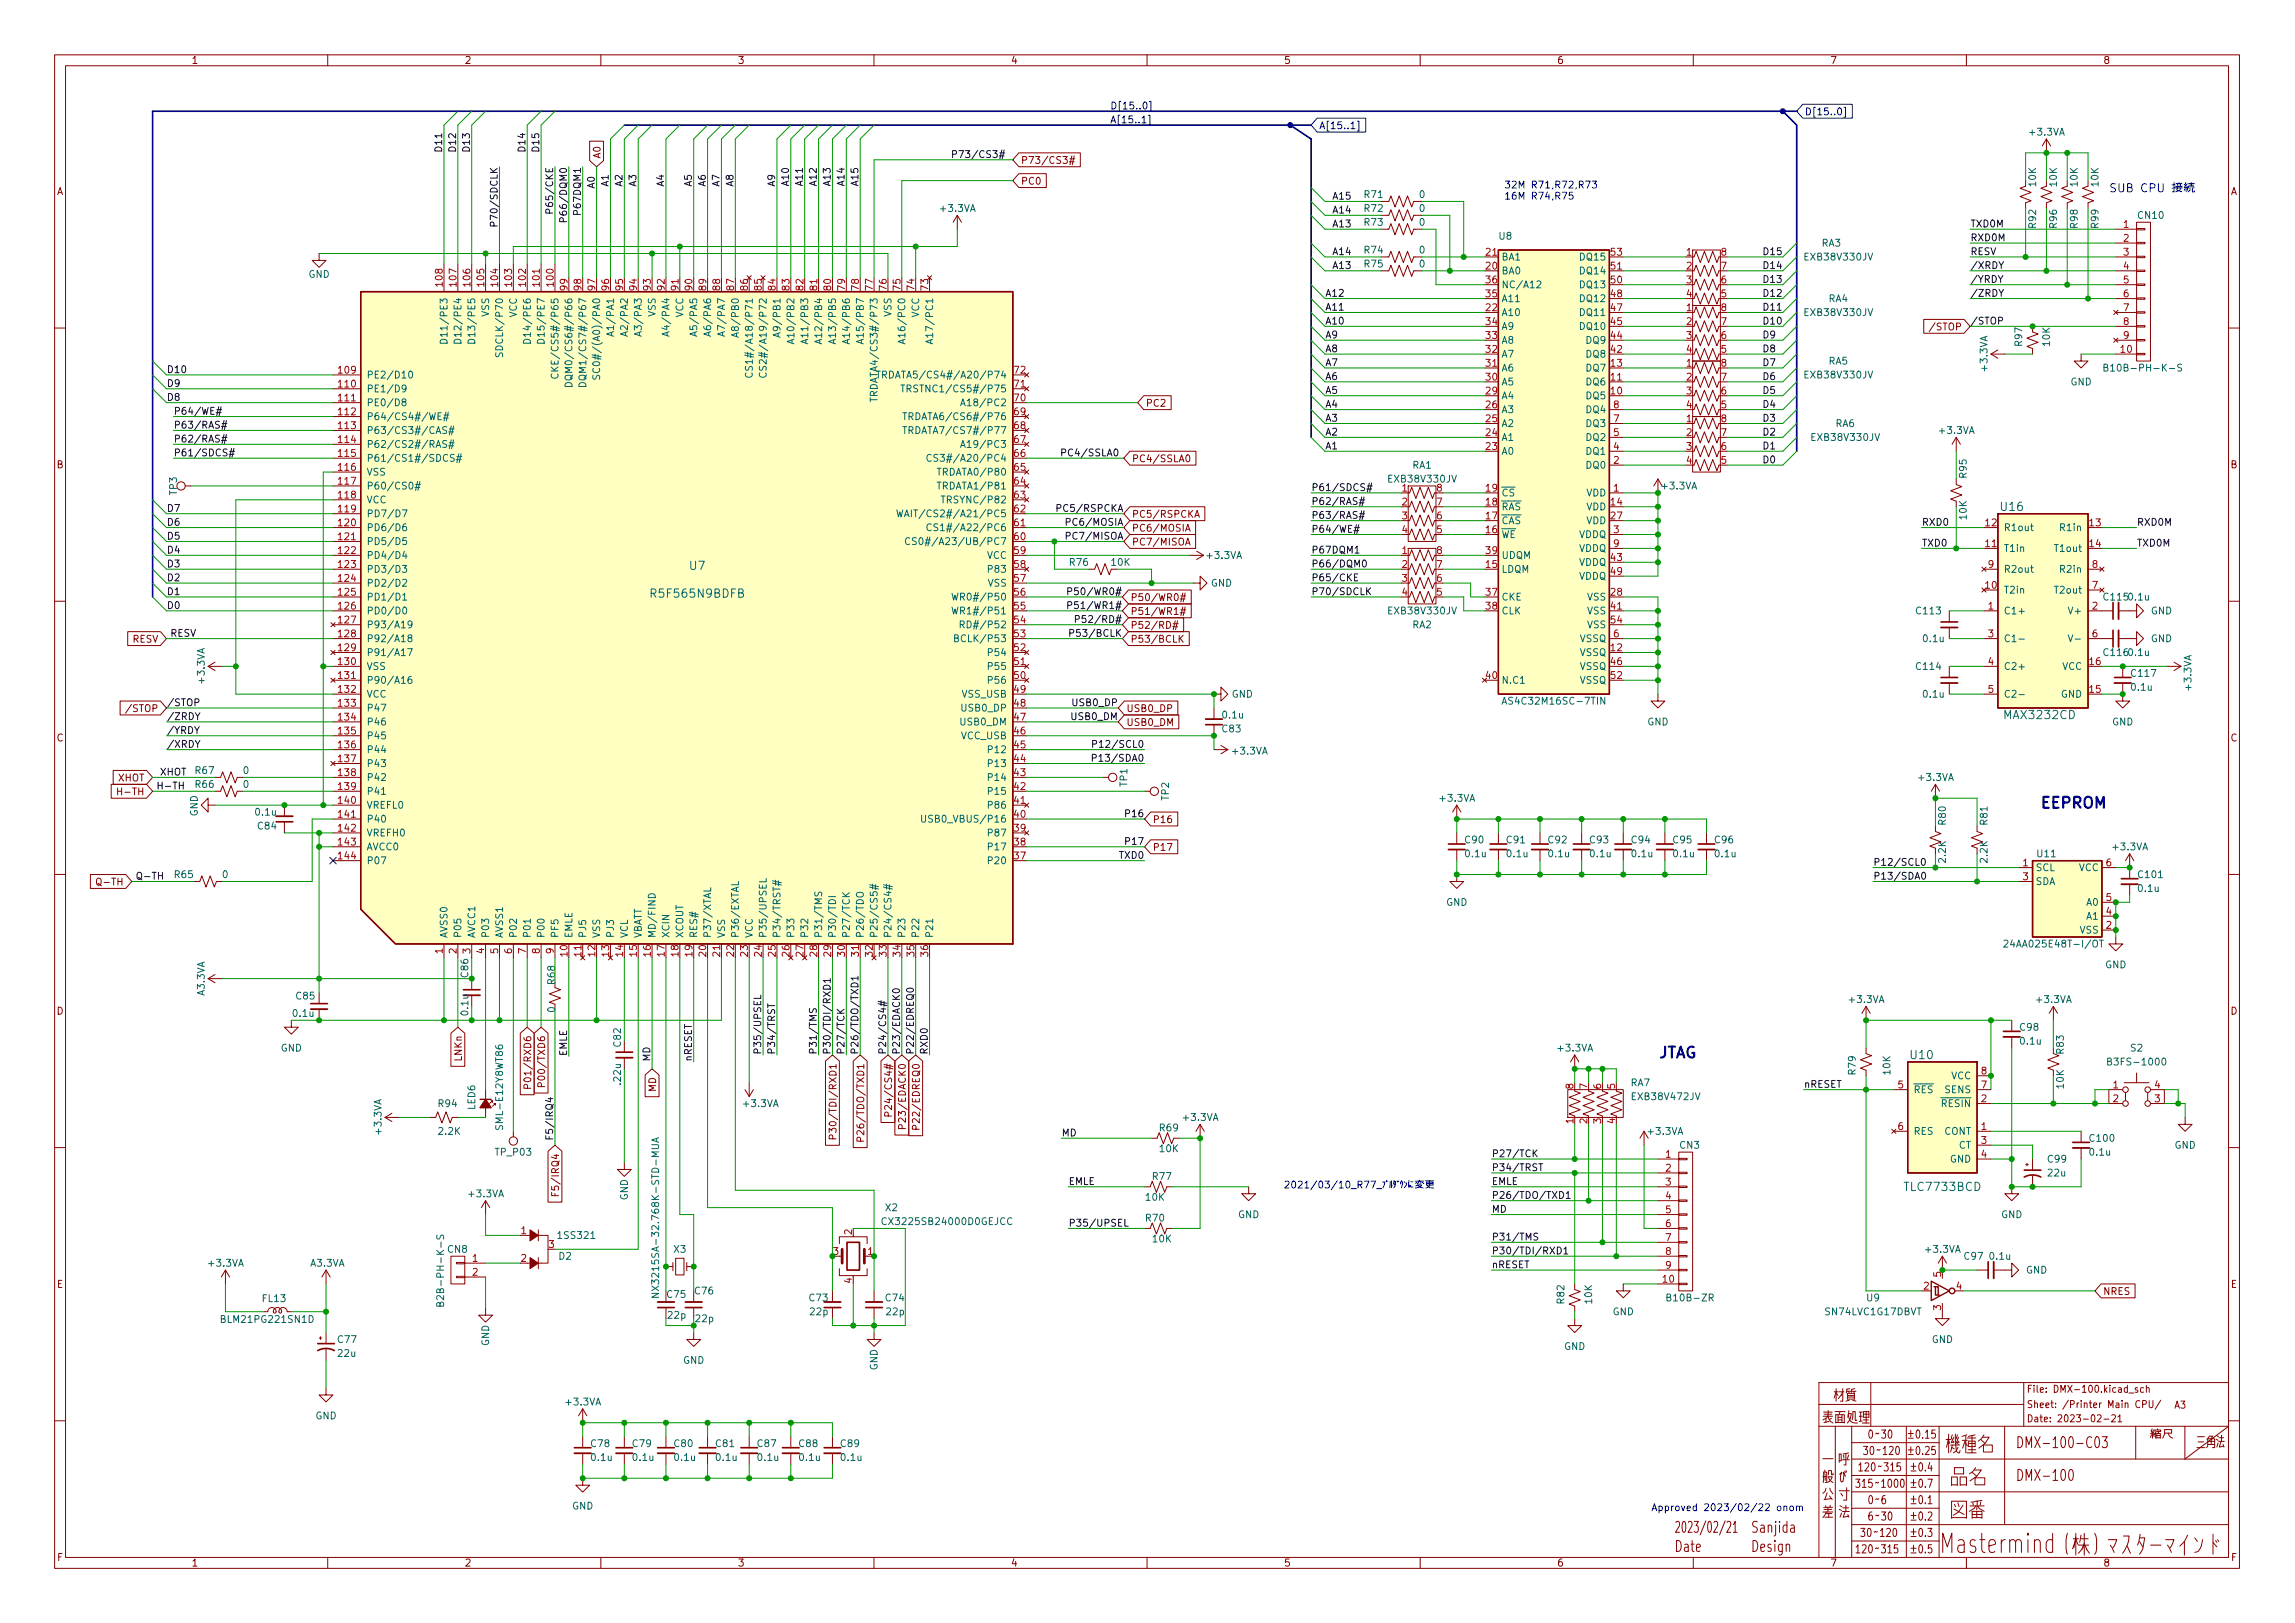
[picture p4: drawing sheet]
<svg xmlns="http://www.w3.org/2000/svg" width="420mm" height="297mm" viewBox="0 0 420 297" stroke-linecap="round" stroke-linejoin="round" font-family="sans-serif">
<defs><g id="words">
<text font-size="4.2" fill="#840000" x="357" y="278">þÿVóuj</text>
<g font-size="2.8" fill="#0000c2">
<text x="373.4" y="147.9">EEPROM</text>
<text x="303.5" y="193.6">JTAG</text>
</g>
<g font-size="2.8" fill="#840000">
<text x="335.5" y="256.5">þÿgPŒê</text>
<text x="369" y="265">DMX-100-C03</text>
<text x="402" y="265">þÿN ‰ÒlÕ</text>
<text x="369" y="271">DMX-100</text>
<text x="306.5" y="280.5">2023/02/21</text>
<text x="320.5" y="280.5">Sanjida</text>
<text x="306.5" y="284">Date</text>
<text x="320.5" y="284">Design</text>
</g>
<g font-size="2.1" fill="#006464">
<text x="366.4" y="93.5">U16</text>
<text x="126.3" y="104.3">U7</text>
<text x="119.6" y="109.4">R5F565N9BDFB</text>
<text x="367.1" y="131.6">MAX3232CD</text>
<text x="349.8" y="193.8">U10</text>
<text x="348.9" y="218">TLC7733BCD</text>
</g>
<text font-size="2.1" fill="#840000" x="393.5" y="263.3">þÿ~.\:</text>
<g font-size="1.8" fill="#840000">
<text x="35" y="11.7">1</text>
<text x="85" y="11.7">2</text>
<text x="135" y="11.7">3</text>
<text x="185" y="11.7">4</text>
<text x="235" y="11.7">5</text>
<text x="285" y="11.7">6</text>
<text x="335" y="11.7">7</text>
<text x="385" y="11.7">8</text>
<text x="109.9" y="29.1" transform="rotate(-90 109.9 29.1)">A0</text>
<text x="186.8" y="30">P73/CS3#</text>
<text x="10.3" y="35.7">A</text>
<text x="186.8" y="33.8">PC0</text>
<text x="408.3" y="35.7">A</text>
<text x="353.9" y="60.5">/STOP</text>
<text x="209.7" y="74.4">PC2</text>
<text x="10.3" y="85.7">B</text>
<text x="207.2" y="84.6">PC4/SSLA0</text>
<text x="408.3" y="85.7">B</text>
<text x="207.2" y="94.7">PC5/RSPCKA</text>
<text x="207.2" y="99.8">PC7/MISOA</text>
<text x="207.2" y="97.3">PC6/MOSIA</text>
<text x="206.9" y="110">P50/WR0#</text>
<text x="206.9" y="112.5">P51/WR1#</text>
<text x="24.2" y="117.6">RESV</text>
<text x="206.9" y="115.1">P52/RD#</text>
<text x="206.9" y="117.6">P53/BCLK</text>
<text x="23.7" y="130.3">/STOP</text>
<text x="206.2" y="130.3">USB0_DP</text>
<text x="10.3" y="135.7">C</text>
<text x="206.2" y="132.8">USB0_DM</text>
<text x="408.3" y="135.7">C</text>
<text x="21.6" y="143">XHOT</text>
<text x="22.3" y="145.5">H-TH</text>
<text x="211" y="155.7">P17</text>
<text x="211" y="150.6">P16</text>
<text x="18.4" y="162.1">Q-TH</text>
<text x="10.3" y="185.7">D</text>
<text x="408.3" y="185.7">D</text>
<text x="84.5" y="194.1" transform="rotate(-90 84.5 194.1)">LNKn</text>
<text x="97.2" y="197.8" transform="rotate(-90 97.2 197.8)">P01/RXD6</text>
<text x="99.8" y="197.6" transform="rotate(-90 99.8 197.6)">P00/TXD6</text>
<text x="120.1" y="199.8" transform="rotate(-90 120.1 199.8)">MD</text>
<text x="163.3" y="202.6" transform="rotate(-90 163.3 202.6)">P24/CS4#</text>
<text x="153.1" y="206.2" transform="rotate(-90 153.1 206.2)">P30/TDI/RXD1</text>
<text x="158.2" y="206.9" transform="rotate(-90 158.2 206.9)">P26/TDO/TXD1</text>
<text x="165.8" y="205.4" transform="rotate(-90 165.8 205.4)">P23/EDACK0</text>
<text x="168.4" y="205.4" transform="rotate(-90 168.4 205.4)">P22/EDREQ0</text>
<text x="102.3" y="217.7" transform="rotate(-90 102.3 217.7)">F5/IRQ4</text>
<text x="10.4" y="235.7">E</text>
<text x="385" y="237">NRES</text>
<text x="408.4" y="235.7">E</text>
<text x="371" y="254.9">File: DMX-100.kicad_sch</text>
<text x="371" y="257.7">Sheet: /Printer Main CPU/</text>
<text x="398" y="257.8">A3</text>
<text x="371" y="260.3">Date: 2023-02-21</text>
<text x="10.4" y="285.7">F</text>
<text x="35" y="286.7">1</text>
<text x="85" y="286.7">2</text>
<text x="135" y="286.7">3</text>
<text x="185" y="286.7">4</text>
<text x="235" y="286.7">5</text>
<text x="285" y="286.7">6</text>
<text x="335" y="286.7">7</text>
<text x="385" y="286.7">8</text>
<text x="408.4" y="285.7">F</text>
</g>
<g font-size="1.8" fill="#000084">
<text x="203.2" y="22.5">A[15..1]</text>
<text x="203.2" y="20">D[15..0]</text>
<text x="241.5" y="23.6">A[15..1]</text>
<text x="330.4" y="21.1">D[15..0]</text>
</g>
<g font-size="1.8" fill="#0f0f0f">
<text x="80.9" y="27.4" transform="rotate(-90 80.9 27.4)">D11</text>
<text x="83.5" y="27.4" transform="rotate(-90 83.5 27.4)">D12</text>
<text x="86" y="27.4" transform="rotate(-90 86 27.4)">D13</text>
<text x="96.2" y="27.4" transform="rotate(-90 96.2 27.4)">D14</text>
<text x="98.7" y="27.4" transform="rotate(-90 98.7 27.4)">D15</text>
<text x="176.1" y="28.9">P73/CS3#</text>
<text x="108.9" y="34.6" transform="rotate(-90 108.9 34.6)">A0</text>
<text x="111.4" y="34" transform="rotate(-90 111.4 34)">A1</text>
<text x="114" y="34" transform="rotate(-90 114 34)">A2</text>
<text x="116.5" y="34" transform="rotate(-90 116.5 34)">A3</text>
<text x="121.6" y="34" transform="rotate(-90 121.6 34)">A4</text>
<text x="126.7" y="34" transform="rotate(-90 126.7 34)">A5</text>
<text x="129.2" y="34" transform="rotate(-90 129.2 34)">A6</text>
<text x="131.7" y="34" transform="rotate(-90 131.7 34)">A7</text>
<text x="134.3" y="34" transform="rotate(-90 134.3 34)">A8</text>
<text x="141.9" y="34" transform="rotate(-90 141.9 34)">A9</text>
<text x="144.4" y="33.8" transform="rotate(-90 144.4 33.8)">A10</text>
<text x="147" y="33.8" transform="rotate(-90 147 33.8)">A11</text>
<text x="149.5" y="33.8" transform="rotate(-90 149.5 33.8)">A12</text>
<text x="152.1" y="33.8" transform="rotate(-90 152.1 33.8)">A13</text>
<text x="154.6" y="33.8" transform="rotate(-90 154.6 33.8)">A14</text>
<text x="157.1" y="33.8" transform="rotate(-90 157.1 33.8)">A15</text>
<text x="91.1" y="40.2" transform="rotate(-90 91.1 40.2)">P70/SDCLK</text>
<text x="101.3" y="37.9" transform="rotate(-90 101.3 37.9)">P65/CKE</text>
<text x="103.8" y="39.3" transform="rotate(-90 103.8 39.3)">P66/DQM0</text>
<text x="106.3" y="38.8" transform="rotate(-90 106.3 38.8)">P67DQM1</text>
<text x="243.8" y="36.5">A15</text>
<text x="243.8" y="39.1">A14</text>
<text x="243.8" y="41.6">A13</text>
<text x="360.7" y="41.6">TXD0M</text>
<text x="243.8" y="46.7">A14</text>
<text x="322.6" y="46.7">D15</text>
<text x="360.7" y="44.1">RXD0M</text>
<text x="360.7" y="46.7">RESV</text>
<text x="243.8" y="49.2">A13</text>
<text x="322.6" y="51.8">D13</text>
<text x="322.6" y="49.2">D14</text>
<text x="360.7" y="49.2">/XRDY</text>
<text x="360.7" y="51.8">/YRDY</text>
<text x="242.6" y="56.8">A11</text>
<text x="242.6" y="54.3">A12</text>
<text x="242.6" y="59.4">A10</text>
<text x="322.6" y="54.3">D12</text>
<text x="322.6" y="59.4">D10</text>
<text x="322.6" y="56.8">D11</text>
<text x="360.7" y="59.4">/STOP</text>
<text x="360.7" y="54.3">/ZRDY</text>
<text x="242.6" y="61.9">A9</text>
<text x="242.6" y="64.5">A8</text>
<text x="322.6" y="61.9">D9</text>
<text x="322.6" y="64.5">D8</text>
<text x="30.5" y="68.3">D10</text>
<text x="30.5" y="70.8">D9</text>
<text x="242.6" y="67">A7</text>
<text x="242.6" y="69.5">A6</text>
<text x="322.6" y="69.5">D6</text>
<text x="322.6" y="67">D7</text>
<text x="30.5" y="73.3">D8</text>
<text x="31.7" y="75.9">P64/WE#</text>
<text x="242.6" y="77.2">A3</text>
<text x="242.6" y="74.6">A4</text>
<text x="242.6" y="72.1">A5</text>
<text x="322.6" y="72.1">D5</text>
<text x="322.6" y="77.2">D3</text>
<text x="322.6" y="74.6">D4</text>
<text x="31.7" y="78.4">P63/RAS#</text>
<text x="31.7" y="83.5">P61/SDCS#</text>
<text x="31.7" y="81">P62/RAS#</text>
<text x="195.3" y="83.5">PC4/SSLA0</text>
<text x="242.6" y="82.2">A1</text>
<text x="242.6" y="79.7">A2</text>
<text x="322.6" y="82.2">D1</text>
<text x="322.6" y="79.7">D2</text>
<text x="240" y="89.9">P61/SDCS#</text>
<text x="322.6" y="84.8">D0</text>
<text x="30.5" y="93.7">D7</text>
<text x="194.3" y="93.7">PC5/RSPCKA</text>
<text x="240" y="92.4">P62/RAS#</text>
<text x="240" y="94.9">P63/RAS#</text>
<text x="30.5" y="101.3">D4</text>
<text x="30.5" y="96.2">D6</text>
<text x="30.5" y="98.7">D5</text>
<text x="196" y="96.2">PC6/MOSIA</text>
<text x="196" y="98.7">PC7/MISOA</text>
<text x="240" y="97.5">P64/WE#</text>
<text x="240" y="101.3">P67DQM1</text>
<text x="351.8" y="100">TXD0</text>
<text x="351.8" y="96.2">RXD0</text>
<text x="391.2" y="96.2">RXD0M</text>
<text x="391.2" y="100">TXD0M</text>
<text x="30.5" y="103.8">D3</text>
<text x="30.5" y="106.4">D2</text>
<text x="240" y="106.4">P65/CKE</text>
<text x="240" y="103.8">P66/DQM0</text>
<text x="30.5" y="108.9">D1</text>
<text x="30.5" y="111.4">D0</text>
<text x="196.9" y="108.9">P50/WR0#</text>
<text x="196.9" y="111.4">P51/WR1#</text>
<text x="198.3" y="114">P52/RD#</text>
<text x="240" y="108.9">P70/SDCLK</text>
<text x="31.1" y="116.5">RESV</text>
<text x="196.9" y="116.5">P53/BCLK</text>
<text x="30.5" y="129.2">/STOP</text>
<text x="30.5" y="131.8">/ZRDY</text>
<text x="196.3" y="131.8">USB0_DM</text>
<text x="196.6" y="129.2">USB0_DP</text>
<text x="30.5" y="136.8">/XRDY</text>
<text x="30.5" y="134.3">/YRDY</text>
<text x="201.4" y="136.8">P12/SCL0</text>
<text x="29.2" y="141.9">XHOT</text>
<text x="201.2" y="139.4">P13/SDA0</text>
<text x="28.6" y="144.5">H-TH</text>
<text x="206.4" y="149.5">P16</text>
<text x="206.4" y="154.6">P17</text>
<text x="24.8" y="161">Q-TH</text>
<text x="205" y="157.2">TXD0</text>
<text x="342.9" y="158.4">P12/SCL0</text>
<text x="342.9" y="161">P13/SDA0</text>
<text x="103.8" y="193.3" transform="rotate(-90 103.8 193.3)">EMLE</text>
<text x="119" y="194.3" transform="rotate(-90 119 194.3)">MD</text>
<text x="126.7" y="194.3" transform="rotate(-90 126.7 194.3)">nRESET</text>
<text x="139.4" y="193.1" transform="rotate(-90 139.4 193.1)">P35/UPSEL</text>
<text x="141.9" y="193.1" transform="rotate(-90 141.9 193.1)">P34/TRST</text>
<text x="149.5" y="193.1" transform="rotate(-90 149.5 193.1)">P31/TMS</text>
<text x="152.1" y="193.1" transform="rotate(-90 152.1 193.1)">P30/TDI/RXD1</text>
<text x="154.6" y="193.1" transform="rotate(-90 154.6 193.1)">P27/TCK</text>
<text x="157.1" y="193.1" transform="rotate(-90 157.1 193.1)">P26/TDO/TXD1</text>
<text x="162.2" y="193.1" transform="rotate(-90 162.2 193.1)">P24/CS4#</text>
<text x="164.8" y="193.1" transform="rotate(-90 164.8 193.1)">P23/EDACK0</text>
<text x="167.3" y="193.1" transform="rotate(-90 167.3 193.1)">P22/EDREQ0</text>
<text x="169.8" y="193.1" transform="rotate(-90 169.8 193.1)">RXD0</text>
<text x="330.2" y="199.1">nRESET</text>
<text x="101.3" y="208.8" transform="rotate(-90 101.3 208.8)">F5/IRQ4</text>
<text x="194.3" y="208">MD</text>
<text x="273" y="211.8">P27/TCK</text>
<text x="273" y="214.3">P34/TRST</text>
<text x="195.6" y="216.9">EMLE</text>
<text x="273" y="221.9">MD</text>
<text x="273" y="216.9">EMLE</text>
<text x="273" y="219.4">P26/TDO/TXD1</text>
<text x="195.6" y="224.5">P35/UPSEL</text>
<text x="273" y="227">P31/TMS</text>
<text x="273" y="229.6">P30/TDI/RXD1</text>
<text x="273" y="232.1">nRESET</text>
</g>
<g font-size="1.8" fill="#006464">
<text x="371.7" y="24.8">+3.3VA</text>
<text x="372.7" y="34.1" transform="rotate(-90 372.7 34.1)">10K</text>
<text x="376.6" y="34.1" transform="rotate(-90 376.6 34.1)">10K</text>
<text x="380.4" y="34.1" transform="rotate(-90 380.4 34.1)">10K</text>
<text x="384.2" y="34.1" transform="rotate(-90 384.2 34.1)">10K</text>
<text x="172.3" y="38.8">+3.3VA</text>
<text x="249.8" y="36.2">R71</text>
<text x="249.8" y="38.8">R72</text>
<text x="249.8" y="41.3">R73</text>
<text x="259.9" y="36.2">0</text>
<text x="259.9" y="38.8">0</text>
<text x="259.9" y="41.3">0</text>
<text x="372.7" y="41.7" transform="rotate(-90 372.7 41.7)">R92</text>
<text x="376.6" y="41.7" transform="rotate(-90 376.6 41.7)">R96</text>
<text x="380.4" y="41.7" transform="rotate(-90 380.4 41.7)">R98</text>
<text x="384.2" y="41.7" transform="rotate(-90 384.2 41.7)">R99</text>
<text x="391.5" y="40">CN10</text>
<text x="249.8" y="46.4">R74</text>
<text x="259.9" y="46.4">0</text>
<text x="274.5" y="43.9">U8</text>
<text x="274.8" y="47.7">BA1</text>
<text x="289.5" y="47.7">DQ15</text>
<text x="330.6" y="47.7">EXB38V330JV</text>
<text x="333.5" y="45.1">RA3</text>
<text x="56.5" y="50.8">GND</text>
<text x="249.8" y="48.9">R75</text>
<text x="259.9" y="48.9">0</text>
<text x="274.8" y="50.2">BA0</text>
<text x="274.8" y="52.7">NC/A12</text>
<text x="289.5" y="52.7">DQ13</text>
<text x="289.5" y="50.2">DQ14</text>
<text x="89.5" y="57.9" transform="rotate(-90 89.5 57.9)">VSS</text>
<text x="94.6" y="58.1" transform="rotate(-90 94.6 58.1)">VCC</text>
<text x="120" y="57.9" transform="rotate(-90 120 57.9)">VSS</text>
<text x="125.1" y="58.1" transform="rotate(-90 125.1 58.1)">VCC</text>
<text x="163.2" y="57.9" transform="rotate(-90 163.2 57.9)">VSS</text>
<text x="168.3" y="58.1" transform="rotate(-90 168.3 58.1)">VCC</text>
<text x="274.8" y="57.8">A10</text>
<text x="274.8" y="55.3">A11</text>
<text x="289.5" y="57.8">DQ11</text>
<text x="289.5" y="55.3">DQ12</text>
<text x="330.6" y="57.8">EXB38V330JV</text>
<text x="334.8" y="55.3">RA4</text>
<text x="81.9" y="61.5" transform="rotate(-90 81.9 61.5)">D11/PE3</text>
<text x="84.5" y="61.5" transform="rotate(-90 84.5 61.5)">D12/PE4</text>
<text x="87" y="61.5" transform="rotate(-90 87 61.5)">D13/PE5</text>
<text x="92.1" y="64.1" transform="rotate(-90 92.1 64.1)">SDCLK/P70</text>
<text x="97.2" y="61.5" transform="rotate(-90 97.2 61.5)">D14/PE6</text>
<text x="99.7" y="61.5" transform="rotate(-90 99.7 61.5)">D15/PE7</text>
<text x="112.4" y="60.6" transform="rotate(-90 112.4 60.6)">A1/PA1</text>
<text x="114.9" y="60.6" transform="rotate(-90 114.9 60.6)">A2/PA2</text>
<text x="117.5" y="60.6" transform="rotate(-90 117.5 60.6)">A3/PA3</text>
<text x="122.6" y="60.6" transform="rotate(-90 122.6 60.6)">A4/PA4</text>
<text x="127.6" y="60.6" transform="rotate(-90 127.6 60.6)">A5/PA5</text>
<text x="130.2" y="60.6" transform="rotate(-90 130.2 60.6)">A6/PA6</text>
<text x="132.7" y="60.6" transform="rotate(-90 132.7 60.6)">A7/PA7</text>
<text x="135.3" y="60.6" transform="rotate(-90 135.3 60.6)">A8/PB0</text>
<text x="142.9" y="60.6" transform="rotate(-90 142.9 60.6)">A9/PB1</text>
<text x="145.4" y="61.6" transform="rotate(-90 145.4 61.6)">A10/PB2</text>
<text x="148" y="61.6" transform="rotate(-90 148 61.6)">A11/PB3</text>
<text x="150.5" y="61.6" transform="rotate(-90 150.5 61.6)">A12/PB4</text>
<text x="153" y="61.6" transform="rotate(-90 153 61.6)">A13/PB5</text>
<text x="155.6" y="61.6" transform="rotate(-90 155.6 61.6)">A14/PB6</text>
<text x="158.1" y="61.6" transform="rotate(-90 158.1 61.6)">A15/PB7</text>
<text x="165.7" y="61.6" transform="rotate(-90 165.7 61.6)">A16/PC0</text>
<text x="170.8" y="61.6" transform="rotate(-90 170.8 61.6)">A17/PC1</text>
<text x="274.8" y="65.4">A7</text>
<text x="274.8" y="62.9">A8</text>
<text x="274.8" y="60.4">A9</text>
<text x="289.5" y="60.4">DQ10</text>
<text x="290.5" y="65.4">DQ8</text>
<text x="290.5" y="62.9">DQ9</text>
<text x="370.2" y="63.3" transform="rotate(-90 370.2 63.3)">R97</text>
<text x="375.3" y="63.3" transform="rotate(-90 375.3 63.3)">10K</text>
<text x="67.1" y="69.3">PE2/D10</text>
<text x="67.1" y="71.8">PE1/D9</text>
<text x="102.2" y="66.7" transform="rotate(-90 102.2 66.7)">CKE/CS5#/P65</text>
<text x="104.8" y="68.1" transform="rotate(-90 104.8 68.1)">DQM0/CS6#/P66</text>
<text x="107.3" y="68.1" transform="rotate(-90 107.3 68.1)">DQM1/CS7#/P67</text>
<text x="109.9" y="66.7" transform="rotate(-90 109.9 66.7)">SC0#/(A0)/PA0</text>
<text x="137.8" y="66.2" transform="rotate(-90 137.8 66.2)">CS1#/A18/P71</text>
<text x="140.3" y="66.2" transform="rotate(-90 140.3 66.2)">CS2#/A19/P72</text>
<text x="160.7" y="71.2" transform="rotate(-90 160.7 71.2)">TRDATA4/CS3#/P73</text>
<text x="163.9" y="69.3">TRDATA5/CS4#/A20/P74</text>
<text x="167.7" y="71.8">TRSTNC1/CS5#/P75</text>
<text x="274.8" y="70.5">A5</text>
<text x="274.8" y="68">A6</text>
<text x="290.5" y="70.5">DQ6</text>
<text x="290.5" y="68">DQ7</text>
<text x="330.6" y="69.3">EXB38V330JV</text>
<text x="334.8" y="66.7">RA5</text>
<text x="363.9" y="67.8" transform="rotate(-90 363.9 67.8)">+3.3VA</text>
<text x="379" y="70.5">GND</text>
<text x="386.7" y="68">B10B-PH-K-S</text>
<text x="67.1" y="74.3">PE0/D8</text>
<text x="67.1" y="76.9">P64/CS4#/WE#</text>
<text x="167.6" y="76.9">TRDATA6/CS6#/P76</text>
<text x="177.2" y="74.3">A18/PC2</text>
<text x="274.8" y="75.6">A3</text>
<text x="274.8" y="73.1">A4</text>
<text x="290.5" y="73.1">DQ5</text>
<text x="290.5" y="75.6">DQ4</text>
<text x="67.1" y="79.4">P63/CS3#/CAS#</text>
<text x="67.1" y="82">P62/CS2#/RAS#</text>
<text x="167.6" y="79.4">TRDATA7/CS7#/P77</text>
<text x="177.2" y="82">A19/PC3</text>
<text x="274.8" y="83.2">A0</text>
<text x="274.8" y="80.7">A1</text>
<text x="274.8" y="78.1">A2</text>
<text x="290.5" y="83.2">DQ1</text>
<text x="290.5" y="80.7">DQ2</text>
<text x="290.5" y="78.1">DQ3</text>
<text x="331.9" y="80.7">EXB38V330JV</text>
<text x="336.1" y="78.1">RA6</text>
<text x="355.2" y="79.4">+3.3VA</text>
<text x="67.1" y="84.5">P61/CS1#/SDCS#</text>
<text x="67.1" y="87">VSS</text>
<text x="67.1" y="89.6">P60/CS0#</text>
<text x="172.3" y="84.5">CS3#/A20/PC4</text>
<text x="172.5" y="89.6">TRDATA1/P81</text>
<text x="172.5" y="87">TRDATA0/P80</text>
<text x="254.4" y="88.3">EXB38V330JV</text>
<text x="258.6" y="85.8">RA1</text>
<text x="290.5" y="85.8">DQ0</text>
<text x="304.4" y="89.6">+3.3VA</text>
<text x="360" y="87.4" transform="rotate(-90 360 87.4)">R95</text>
<text x="32.4" y="90.6" transform="rotate(-90 32.4 90.6)">TP3</text>
<text x="67.1" y="92.1">VCC</text>
<text x="67.1" y="94.7">PD7/D7</text>
<text x="167.3" y="94.7">WAIT/CS2#/A21/PC5</text>
<text x="173.5" y="92.1">TRSYNC/P82</text>
<text x="274.8" y="95.9">~{CAS}</text>
<text x="274.8" y="93.4">~{RAS}</text>
<text x="274.8" y="90.8">~{CS}</text>
<text x="290.4" y="90.8">VDD</text>
<text x="290.4" y="93.4">VDD</text>
<text x="290.4" y="95.9">VDD</text>
<text x="360" y="95" transform="rotate(-90 360 95)">10K</text>
<text x="67.1" y="97.2">PD6/D6</text>
<text x="67.1" y="99.7">PD5/D5</text>
<text x="169.3" y="99.7">CS0#/A23/UB/PC7</text>
<text x="172.3" y="97.2">CS1#/A22/PC6</text>
<text x="274.8" y="98.5">~{WE}</text>
<text x="289" y="98.5">VDDQ</text>
<text x="289" y="101">VDDQ</text>
<text x="366.8" y="101">T1in</text>
<text x="366.8" y="97.2">R1out</text>
<text x="376.4" y="101">T1out</text>
<text x="377.4" y="97.2">R1in</text>
<text x="67.1" y="102.3">PD4/D4</text>
<text x="67.1" y="104.8">PD3/D3</text>
<text x="67.1" y="107.4">PD2/D2</text>
<text x="180.7" y="102.3">VCC</text>
<text x="180.9" y="107.4">VSS</text>
<text x="181.3" y="104.8">P83</text>
<text x="195.9" y="103.5">R76</text>
<text x="203.5" y="103.5">10K</text>
<text x="221.1" y="102.3">+3.3VA</text>
<text x="221.7" y="107.4">GND</text>
<text x="274.8" y="104.8">LDQM</text>
<text x="274.8" y="102.3">UDQM</text>
<text x="289" y="103.5">VDDQ</text>
<text x="289" y="106.1">VDDQ</text>
<text x="366.8" y="104.8">R2out</text>
<text x="377.4" y="104.8">R2in</text>
<text x="67.1" y="109.9">PD1/D1</text>
<text x="67.1" y="112.4">PD0/D0</text>
<text x="175.9" y="112.4">WR1#/P51</text>
<text x="175.9" y="109.9">WR0#/P50</text>
<text x="254.4" y="112.4">EXB38V330JV</text>
<text x="274.8" y="109.9">CKE</text>
<text x="274.8" y="112.4">CLK</text>
<text x="290.6" y="109.9">VSS</text>
<text x="290.6" y="112.4">VSS</text>
<text x="350.9" y="112.4">C113</text>
<text x="366.8" y="112.4">C1+</text>
<text x="366.8" y="108.6">T2in</text>
<text x="376.4" y="108.6">T2out</text>
<text x="379" y="112.4">V+</text>
<text x="385.2" y="109.9">C1150.1u</text>
<text x="393.7" y="112.4">GND</text>
<text x="67.1" y="115">P93/A19</text>
<text x="67.1" y="117.5">P92/A18</text>
<text x="175.9" y="117.5">BCLK/P53</text>
<text x="177.2" y="115">RD#/P52</text>
<text x="258.6" y="115">RA2</text>
<text x="289.2" y="117.5">VSSQ</text>
<text x="290.6" y="115">VSS</text>
<text x="352.2" y="117.5">0.1u</text>
<text x="366.8" y="117.5">C1-</text>
<text x="393.7" y="117.5">GND</text>
<text x="37.5" y="124.9" transform="rotate(-90 37.5 124.9)">+3.3VA</text>
<text x="67.1" y="120.1">P91/A17</text>
<text x="67.1" y="122.6">VSS</text>
<text x="67.1" y="125.1">P90/A16</text>
<text x="181.3" y="125.1">P56</text>
<text x="181.3" y="122.6">P55</text>
<text x="181.3" y="120.1">P54</text>
<text x="274.8" y="125.1">N.C1</text>
<text x="289.2" y="120.1">VSSQ</text>
<text x="289.2" y="122.6">VSSQ</text>
<text x="289.2" y="125.1">VSSQ</text>
<text x="350.9" y="122.6">C114</text>
<text x="366.8" y="122.6">C2+</text>
<text x="377.5" y="122.6">VCC</text>
<text x="385.2" y="120.1">C1160.1u</text>
<text x="390.3" y="123.9">C117</text>
<text x="67.1" y="127.7">VCC</text>
<text x="67.1" y="130.2">P47</text>
<text x="176.1" y="127.7">VSS_USB</text>
<text x="176.2" y="130.2">USB0_DP</text>
<text x="223.9" y="131.5">0.1u</text>
<text x="225.5" y="127.7">GND</text>
<text x="276" y="128.9">AS4C32M16SC-7TIN</text>
<text x="352.2" y="127.7">0.1u</text>
<text x="366.8" y="127.7">C2-</text>
<text x="377.3" y="127.7">GND</text>
<text x="390.3" y="126.4">0.1u</text>
<text x="401.2" y="126.2" transform="rotate(-90 401.2 126.2)">+3.3VA</text>
<text x="67.1" y="132.8">P46</text>
<text x="67.1" y="135.3">P45</text>
<text x="67.1" y="137.8">P44</text>
<text x="176" y="135.3">VCC_USB</text>
<text x="176" y="132.8">USB0_DM</text>
<text x="181.3" y="137.8">P12</text>
<text x="223.8" y="134">C83</text>
<text x="301.6" y="132.8">GND</text>
<text x="386.7" y="132.8">GND</text>
<text x="35.8" y="141.6">R67</text>
<text x="44.5" y="141.6">0</text>
<text x="67.1" y="140.4">P43</text>
<text x="67.1" y="142.9">P42</text>
<text x="181.3" y="142.9">P14</text>
<text x="181.3" y="140.4">P13</text>
<text x="206.4" y="143.9" transform="rotate(-90 206.4 143.9)">TP1</text>
<text x="225.8" y="138.1">+3.3VA</text>
<text x="351.4" y="142.9">+3.3VA</text>
<text x="35.8" y="144.2">R66</text>
<text x="36.2" y="149.4" transform="rotate(-90 36.2 149.4)">GND</text>
<text x="44.5" y="144.2">0</text>
<text x="46.9" y="149.3">0.1u</text>
<text x="67.1" y="145.5">P41</text>
<text x="67.1" y="148">VREFL0</text>
<text x="181.3" y="148">P86</text>
<text x="181.3" y="145.5">P15</text>
<text x="214" y="146.4" transform="rotate(-90 214 146.4)">TP2</text>
<text x="263.7" y="146.7">+3.3VA</text>
<text x="47.3" y="151.8">C84</text>
<text x="67.1" y="150.5">P40</text>
<text x="67.1" y="153.1">VREFH0</text>
<text x="67.1" y="155.6">AVCC0</text>
<text x="170.2" y="150.5">USB0_VBUS/P16</text>
<text x="181.3" y="155.6">P17</text>
<text x="181.3" y="153.1">P87</text>
<text x="268.3" y="154.3">C90</text>
<text x="275.9" y="154.3">C91</text>
<text x="283.5" y="154.3">C92</text>
<text x="291.1" y="154.3">C93</text>
<text x="298.8" y="154.3">C94</text>
<text x="306.4" y="154.3">C95</text>
<text x="314" y="154.3">C96</text>
<text x="356.2" y="150.9" transform="rotate(-90 356.2 150.9)">R80</text>
<text x="363.9" y="150.9" transform="rotate(-90 363.9 150.9)">R81</text>
<text x="386.9" y="155.6">+3.3VA</text>
<text x="32" y="160.7">R65</text>
<text x="40.7" y="160.7">0</text>
<text x="67.1" y="158.2">P07</text>
<text x="181.3" y="158.2">P20</text>
<text x="268.4" y="156.9">0.1u</text>
<text x="276" y="156.9">0.1u</text>
<text x="283.6" y="156.9">0.1u</text>
<text x="291.2" y="156.9">0.1u</text>
<text x="298.8" y="156.9">0.1u</text>
<text x="306.5" y="156.9">0.1u</text>
<text x="314.1" y="156.9">0.1u</text>
<text x="356.2" y="157.8" transform="rotate(-90 356.2 157.8)">2.2K</text>
<text x="363.9" y="157.8" transform="rotate(-90 363.9 157.8)">2.2K</text>
<text x="372.6" y="159.4">SCL</text>
<text x="372.6" y="162">SDA</text>
<text x="373" y="156.9">U11</text>
<text x="380.6" y="159.4">VCC</text>
<text x="391.6" y="160.7">C101</text>
<text x="264.7" y="165.8">GND</text>
<text x="382" y="165.8">A0</text>
<text x="391.6" y="163.2">0.1u</text>
<text x="81.9" y="171.7" transform="rotate(-90 81.9 171.7)">AVSS0</text>
<text x="84.5" y="171.7" transform="rotate(-90 84.5 171.7)">P05</text>
<text x="87" y="171.7" transform="rotate(-90 87 171.7)">AVCC1</text>
<text x="89.5" y="171.7" transform="rotate(-90 89.5 171.7)">P03</text>
<text x="92.1" y="171.7" transform="rotate(-90 92.1 171.7)">AVSS1</text>
<text x="94.6" y="171.7" transform="rotate(-90 94.6 171.7)">P02</text>
<text x="97.2" y="171.7" transform="rotate(-90 97.2 171.7)">P01</text>
<text x="99.7" y="171.7" transform="rotate(-90 99.7 171.7)">P00</text>
<text x="102.2" y="171.7" transform="rotate(-90 102.2 171.7)">PF5</text>
<text x="104.8" y="171.7" transform="rotate(-90 104.8 171.7)">EMLE</text>
<text x="107.3" y="171.7" transform="rotate(-90 107.3 171.7)">PJ5</text>
<text x="109.9" y="171.7" transform="rotate(-90 109.9 171.7)">VSS</text>
<text x="112.4" y="171.7" transform="rotate(-90 112.4 171.7)">PJ3</text>
<text x="114.9" y="171.7" transform="rotate(-90 114.9 171.7)">VCL</text>
<text x="117.5" y="171.7" transform="rotate(-90 117.5 171.7)">VBATT</text>
<text x="120" y="171.7" transform="rotate(-90 120 171.7)">MD/FIND</text>
<text x="122.6" y="171.7" transform="rotate(-90 122.6 171.7)">XCIN</text>
<text x="125.1" y="171.7" transform="rotate(-90 125.1 171.7)">XCOUT</text>
<text x="127.6" y="171.7" transform="rotate(-90 127.6 171.7)">RES#</text>
<text x="130.2" y="171.7" transform="rotate(-90 130.2 171.7)">P37/XTAL</text>
<text x="132.7" y="171.7" transform="rotate(-90 132.7 171.7)">VSS</text>
<text x="135.3" y="171.7" transform="rotate(-90 135.3 171.7)">P36/EXTAL</text>
<text x="137.8" y="171.7" transform="rotate(-90 137.8 171.7)">VCC</text>
<text x="140.3" y="171.7" transform="rotate(-90 140.3 171.7)">P35/UPSEL</text>
<text x="142.9" y="171.7" transform="rotate(-90 142.9 171.7)">P34/TRST#</text>
<text x="145.4" y="171.7" transform="rotate(-90 145.4 171.7)">P33</text>
<text x="148" y="171.7" transform="rotate(-90 148 171.7)">P32</text>
<text x="150.5" y="171.7" transform="rotate(-90 150.5 171.7)">P31/TMS</text>
<text x="153" y="171.7" transform="rotate(-90 153 171.7)">P30/TDI</text>
<text x="155.6" y="171.7" transform="rotate(-90 155.6 171.7)">P27/TCK</text>
<text x="158.1" y="171.7" transform="rotate(-90 158.1 171.7)">P26/TDO</text>
<text x="160.7" y="171.7" transform="rotate(-90 160.7 171.7)">P25/CS5#</text>
<text x="163.2" y="171.7" transform="rotate(-90 163.2 171.7)">P24/CS4#</text>
<text x="165.7" y="171.7" transform="rotate(-90 165.7 171.7)">P23</text>
<text x="168.3" y="171.7" transform="rotate(-90 168.3 171.7)">P22</text>
<text x="170.8" y="171.7" transform="rotate(-90 170.8 171.7)">P21</text>
<text x="368.1" y="173.4">24AA025E48T-I/OT</text>
<text x="380.8" y="170.9">VSS</text>
<text x="382" y="168.3">A1</text>
<text x="85.7" y="178.8" transform="rotate(-90 85.7 178.8)">C86</text>
<text x="385.4" y="177.2">GND</text>
<text x="37.5" y="182.2" transform="rotate(-90 37.5 182.2)">A3.3VA</text>
<text x="54.3" y="182.9">C85</text>
<text x="85.7" y="185.7" transform="rotate(-90 85.7 185.7)">0.1u</text>
<text x="101.6" y="185.3" transform="rotate(-90 101.6 185.3)">0</text>
<text x="101.6" y="180.1" transform="rotate(-90 101.6 180.1)">R68</text>
<text x="338.7" y="183.6">+3.3VA</text>
<text x="372.9" y="183.6">+3.3VA</text>
<text x="53.7" y="186.1">0.1u</text>
<text x="113.7" y="191.5" transform="rotate(-90 113.7 191.5)">C82</text>
<text x="369.9" y="188.6">C98</text>
<text x="370" y="191.2">0.1u</text>
<text x="51.4" y="192.4">GND</text>
<text x="285.3" y="192.4">+3.3VA</text>
<text x="339.7" y="196.6" transform="rotate(-90 339.7 196.6)">R79</text>
<text x="346.1" y="196.6" transform="rotate(-90 346.1 196.6)">10K</text>
<text x="357.2" y="197.5">VCC</text>
<text x="377.8" y="192.8" transform="rotate(-90 377.8 192.8)">R83</text>
<text x="386.6" y="195">B3FS-1000</text>
<text x="390.1" y="192.4">S2</text>
<text x="80.3" y="202.6">R94</text>
<text x="87" y="203.1" transform="rotate(-90 87 203.1)">LED6</text>
<text x="113.7" y="198.4" transform="rotate(-90 113.7 198.4)">.22u</text>
<text x="136.2" y="202.6">+3.3VA</text>
<text x="298.5" y="198.8">RA7</text>
<text x="299" y="201.3">EXB38V472JV</text>
<text x="350.3" y="200.1">~{RES}SENS</text>
<text x="354.2" y="202.6">~{RESIN}</text>
<text x="377.8" y="199.2" transform="rotate(-90 377.8 199.2)">10K</text>
<text x="69.8" y="207.5" transform="rotate(-90 69.8 207.5)">+3.3VA</text>
<text x="80.4" y="207.7">2.2K</text>
<text x="92.1" y="206.2" transform="rotate(-90 92.1 206.2)">SML-E12Y8WT86</text>
<text x="212.4" y="207">R69</text>
<text x="216.7" y="205.1">+3.3VA</text>
<text x="301.8" y="207.7">+3.3VA</text>
<text x="350.3" y="207.7">RES</text>
<text x="355.9" y="207.7">CONT</text>
<text x="382.7" y="209">C100</text>
<text x="90.8" y="211.5">TP_P03</text>
<text x="211.1" y="215.9">R77</text>
<text x="212.4" y="210.9">10K</text>
<text x="307.6" y="210.2">CN3</text>
<text x="357" y="212.8">GND</text>
<text x="358.6" y="210.2">CT</text>
<text x="375" y="212.8">C99</text>
<text x="375" y="215.3">22u</text>
<text x="382.7" y="211.5">0.1u</text>
<text x="398.1" y="210.2">GND</text>
<text x="85.9" y="219.1">+3.3VA</text>
<text x="114.9" y="219.7" transform="rotate(-90 114.9 219.7)">GND</text>
<text x="162.1" y="221.7">X2</text>
<text x="209.8" y="219.7">10K</text>
<text x="102.4" y="226.7">1SS321</text>
<text x="162.3" y="224.2">CX3225SB24000D0GEJCC</text>
<text x="209.8" y="223.6">R70</text>
<text x="211.1" y="227.4">10K</text>
<text x="226.6" y="222.9">GND</text>
<text x="366.3" y="222.9">GND</text>
<text x="38.3" y="231.8">+3.3VA</text>
<text x="56.8" y="231.8">A3.3VA</text>
<text x="82" y="229.3">CN8</text>
<text x="102.3" y="230.5">D2</text>
<text x="123.4" y="229.3">X3</text>
<text x="352.6" y="229.3">+3.3VA</text>
<text x="359.7" y="230.5">C97</text>
<text x="364.4" y="230.5">0.1u</text>
<text x="370.9" y="233.1">GND</text>
<text x="48.1" y="238.3">FL13</text>
<text x="81.3" y="237.7" transform="rotate(-90 81.3 237.7)">B2B-PH-K-S</text>
<text x="120.6" y="235.4" transform="rotate(-90 120.6 235.4)">NX3215SA-32.768K-STD-MUA</text>
<text x="122.2" y="237.5">C75</text>
<text x="127.3" y="236.9">C76</text>
<text x="148.2" y="238.2">C73</text>
<text x="162.2" y="238.2">C74</text>
<text x="286.4" y="238.5" transform="rotate(-90 286.4 238.5)">R82</text>
<text x="291.5" y="238.5" transform="rotate(-90 291.5 238.5)">10K</text>
<text x="305.7" y="238.2">B10B-ZR</text>
<text x="341.8" y="238.2">U9</text>
<text x="40.9" y="242.1">BLM21PG221SN1D</text>
<text x="61.9" y="245.8">C77</text>
<text x="122.3" y="241.3">22p</text>
<text x="148.4" y="240.7">22p</text>
<text x="162.3" y="240.7">22p</text>
<text x="295.2" y="240.7">GND</text>
<text x="334.3" y="240.7">SN74LVC1G17DBVT</text>
<text x="353.6" y="245.8">GND</text>
<text x="61.9" y="248.3">22u</text>
<text x="89.5" y="246.4" transform="rotate(-90 89.5 246.4)">GND</text>
<text x="125" y="249.6">GND</text>
<text x="160.7" y="250.8" transform="rotate(-90 160.7 250.8)">GND</text>
<text x="286.3" y="247.1">GND</text>
<text x="103.7" y="257.2">+3.3VA</text>
<text x="57.7" y="259.8">GND</text>
<text x="108.3" y="264.8">C78</text>
<text x="108.3" y="267.4">0.1u</text>
<text x="115.9" y="264.8">C79</text>
<text x="116" y="267.4">0.1u</text>
<text x="123.5" y="264.8">C80</text>
<text x="123.6" y="267.4">0.1u</text>
<text x="131.1" y="264.8">C81</text>
<text x="131.2" y="267.4">0.1u</text>
<text x="138.7" y="264.8">C87</text>
<text x="138.8" y="267.4">0.1u</text>
<text x="146.4" y="264.8">C88</text>
<text x="146.4" y="267.4">0.1u</text>
<text x="154" y="264.8">C89</text>
<text x="154.1" y="267.4">0.1u</text>
<text x="104.7" y="276.3">GND</text>
</g>
<g font-size="1.8" fill="#0000c2">
<text x="275.3" y="34.5">32M R71,R72,R73</text>
<text x="275.3" y="36.5">16M R74,R75</text>
<text x="302.3" y="276.5">Approved 2023/02/22 onom</text>
</g>
<g font-size="1.8" fill="#a90000">
<text x="388.8" y="41.7">1</text>
<text x="272.1" y="46.8">21</text>
<text x="294.9" y="46.8">53</text>
<text x="308.8" y="46.8">1</text>
<text x="315.1" y="46.8">8</text>
<text x="388.8" y="44.2">2</text>
<text x="388.8" y="46.8">3</text>
<text x="81" y="52.3" transform="rotate(-90 81 52.3)">108</text>
<text x="83.6" y="52.3" transform="rotate(-90 83.6 52.3)">107</text>
<text x="86.1" y="52.3" transform="rotate(-90 86.1 52.3)">106</text>
<text x="88.6" y="52.3" transform="rotate(-90 88.6 52.3)">105</text>
<text x="91.2" y="52.3" transform="rotate(-90 91.2 52.3)">104</text>
<text x="93.7" y="52.3" transform="rotate(-90 93.7 52.3)">103</text>
<text x="96.3" y="52.3" transform="rotate(-90 96.3 52.3)">102</text>
<text x="98.8" y="52.3" transform="rotate(-90 98.8 52.3)">101</text>
<text x="101.3" y="52.3" transform="rotate(-90 101.3 52.3)">100</text>
<text x="103.9" y="53.1" transform="rotate(-90 103.9 53.1)">99</text>
<text x="106.4" y="53.1" transform="rotate(-90 106.4 53.1)">98</text>
<text x="109" y="53.1" transform="rotate(-90 109 53.1)">97</text>
<text x="111.5" y="53.1" transform="rotate(-90 111.5 53.1)">96</text>
<text x="114" y="53.1" transform="rotate(-90 114 53.1)">95</text>
<text x="116.6" y="53.1" transform="rotate(-90 116.6 53.1)">94</text>
<text x="119.1" y="53.1" transform="rotate(-90 119.1 53.1)">93</text>
<text x="121.7" y="53.1" transform="rotate(-90 121.7 53.1)">92</text>
<text x="124.2" y="53.1" transform="rotate(-90 124.2 53.1)">91</text>
<text x="126.7" y="53.1" transform="rotate(-90 126.7 53.1)">90</text>
<text x="129.3" y="53.1" transform="rotate(-90 129.3 53.1)">89</text>
<text x="131.8" y="53.1" transform="rotate(-90 131.8 53.1)">88</text>
<text x="134.4" y="53.1" transform="rotate(-90 134.4 53.1)">87</text>
<text x="136.9" y="53.1" transform="rotate(-90 136.9 53.1)">86</text>
<text x="139.4" y="53.1" transform="rotate(-90 139.4 53.1)">85</text>
<text x="142" y="53.1" transform="rotate(-90 142 53.1)">84</text>
<text x="144.5" y="53.1" transform="rotate(-90 144.5 53.1)">83</text>
<text x="147.1" y="53.1" transform="rotate(-90 147.1 53.1)">82</text>
<text x="149.6" y="53.1" transform="rotate(-90 149.6 53.1)">81</text>
<text x="152.1" y="53.1" transform="rotate(-90 152.1 53.1)">80</text>
<text x="154.7" y="53.1" transform="rotate(-90 154.7 53.1)">79</text>
<text x="157.2" y="53.1" transform="rotate(-90 157.2 53.1)">78</text>
<text x="159.8" y="53.1" transform="rotate(-90 159.8 53.1)">77</text>
<text x="162.3" y="53.1" transform="rotate(-90 162.3 53.1)">76</text>
<text x="164.8" y="53.1" transform="rotate(-90 164.8 53.1)">75</text>
<text x="167.4" y="53.1" transform="rotate(-90 167.4 53.1)">74</text>
<text x="169.9" y="53.1" transform="rotate(-90 169.9 53.1)">73</text>
<text x="272.1" y="49.3">20</text>
<text x="272.1" y="51.9">36</text>
<text x="294.9" y="51.9">50</text>
<text x="294.9" y="49.3">51</text>
<text x="308.8" y="49.3">2</text>
<text x="308.8" y="51.9">3</text>
<text x="315.1" y="51.9">6</text>
<text x="315.1" y="49.3">7</text>
<text x="388.8" y="49.3">4</text>
<text x="388.8" y="51.9">5</text>
<text x="272.1" y="56.9">22</text>
<text x="272.1" y="59.5">34</text>
<text x="272.1" y="54.4">35</text>
<text x="294.9" y="59.5">45</text>
<text x="294.9" y="56.9">47</text>
<text x="294.9" y="54.4">48</text>
<text x="308.8" y="54.4">4</text>
<text x="308.8" y="56.9">1</text>
<text x="308.8" y="59.5">2</text>
<text x="315.1" y="54.4">5</text>
<text x="315.1" y="59.5">7</text>
<text x="315.1" y="56.9">8</text>
<text x="388.8" y="54.4">6</text>
<text x="388.8" y="56.9">7</text>
<text x="388.8" y="59.5">8</text>
<text x="272.1" y="64.6">32</text>
<text x="272.1" y="62">33</text>
<text x="294.9" y="64.6">42</text>
<text x="294.9" y="62">44</text>
<text x="308.8" y="62">3</text>
<text x="308.8" y="64.6">4</text>
<text x="315.1" y="64.6">5</text>
<text x="315.1" y="62">6</text>
<text x="388.3" y="64.6">10</text>
<text x="388.8" y="62">9</text>
<text x="62" y="68.4">109</text>
<text x="62" y="70.9">110</text>
<text x="185.7" y="70.9">71</text>
<text x="185.7" y="68.4">72</text>
<text x="272.1" y="69.6">30</text>
<text x="272.1" y="67.1">31</text>
<text x="294.9" y="69.6">11</text>
<text x="294.9" y="67.1">13</text>
<text x="308.8" y="67.1">1</text>
<text x="308.8" y="69.6">2</text>
<text x="315.1" y="69.6">7</text>
<text x="315.1" y="67.1">8</text>
<text x="62" y="73.4">111</text>
<text x="62" y="76">112</text>
<text x="185.7" y="76">69</text>
<text x="185.7" y="73.4">70</text>
<text x="272.1" y="77.3">25</text>
<text x="272.1" y="74.7">26</text>
<text x="272.1" y="72.2">29</text>
<text x="294.9" y="72.2">10</text>
<text x="295.4" y="77.3">7</text>
<text x="295.4" y="74.7">8</text>
<text x="308.8" y="72.2">3</text>
<text x="308.8" y="74.7">4</text>
<text x="308.8" y="77.3">1</text>
<text x="315.1" y="74.7">5</text>
<text x="315.1" y="72.2">6</text>
<text x="315.1" y="77.3">8</text>
<text x="62" y="78.5">113</text>
<text x="62" y="81.1">114</text>
<text x="62" y="83.6">115</text>
<text x="185.7" y="83.6">66</text>
<text x="185.7" y="81.1">67</text>
<text x="185.7" y="78.5">68</text>
<text x="272.1" y="82.3">23</text>
<text x="272.1" y="79.8">24</text>
<text x="295.4" y="82.3">4</text>
<text x="295.4" y="79.8">5</text>
<text x="308.8" y="79.8">2</text>
<text x="308.8" y="82.3">3</text>
<text x="315.1" y="82.3">6</text>
<text x="315.1" y="79.8">7</text>
<text x="62" y="86.1">116</text>
<text x="62" y="88.7">117</text>
<text x="185.7" y="88.7">64</text>
<text x="185.7" y="86.1">65</text>
<text x="256.7" y="90">1</text>
<text x="263" y="90">8</text>
<text x="272.1" y="90">19</text>
<text x="295.4" y="90">1</text>
<text x="295.4" y="84.9">2</text>
<text x="308.8" y="84.9">4</text>
<text x="315.1" y="84.9">5</text>
<text x="62" y="91.2">118</text>
<text x="62" y="93.8">119</text>
<text x="185.7" y="93.8">62</text>
<text x="185.7" y="91.2">63</text>
<text x="256.7" y="92.5">2</text>
<text x="256.7" y="95">3</text>
<text x="263" y="95">6</text>
<text x="263" y="92.5">7</text>
<text x="272.1" y="95">17</text>
<text x="272.1" y="92.5">18</text>
<text x="294.9" y="92.5">14</text>
<text x="294.9" y="95">27</text>
<text x="62" y="96.3">120</text>
<text x="62" y="98.8">121</text>
<text x="62" y="101.4">122</text>
<text x="185.7" y="101.4">59</text>
<text x="185.7" y="98.8">60</text>
<text x="185.7" y="96.3">61</text>
<text x="256.7" y="101.4">1</text>
<text x="256.7" y="97.6">4</text>
<text x="263" y="101.4">8</text>
<text x="263" y="97.6">5</text>
<text x="272.1" y="97.6">16</text>
<text x="272.1" y="101.4">39</text>
<text x="295.4" y="97.6">3</text>
<text x="295.4" y="100.1">9</text>
<text x="363.5" y="100.1">11</text>
<text x="363.5" y="96.3">12</text>
<text x="382.6" y="96.3">13</text>
<text x="382.6" y="100.1">14</text>
<text x="62" y="103.9">123</text>
<text x="62" y="106.5">124</text>
<text x="185.7" y="106.5">57</text>
<text x="185.7" y="103.9">58</text>
<text x="256.7" y="103.9">2</text>
<text x="256.7" y="106.5">3</text>
<text x="263" y="106.5">6</text>
<text x="263" y="103.9">7</text>
<text x="272.1" y="103.9">15</text>
<text x="294.9" y="102.7">43</text>
<text x="294.9" y="105.2">49</text>
<text x="363.5" y="107.7">10</text>
<text x="364" y="103.9">9</text>
<text x="383" y="107.7">7</text>
<text x="383" y="103.9">8</text>
<text x="62" y="109">125</text>
<text x="62" y="111.5">126</text>
<text x="185.7" y="111.5">55</text>
<text x="185.7" y="109">56</text>
<text x="256.7" y="109">4</text>
<text x="263" y="109">5</text>
<text x="272.1" y="109">37</text>
<text x="272.1" y="111.5">38</text>
<text x="294.9" y="109">28</text>
<text x="294.9" y="111.5">41</text>
<text x="364" y="111.5">1</text>
<text x="383" y="111.5">2</text>
<text x="62" y="114.1">127</text>
<text x="62" y="116.6">128</text>
<text x="62" y="119.2">129</text>
<text x="185.7" y="119.2">52</text>
<text x="185.7" y="116.6">53</text>
<text x="185.7" y="114.1">54</text>
<text x="294.9" y="119.2">12</text>
<text x="294.9" y="114.1">54</text>
<text x="295.4" y="116.6">6</text>
<text x="364" y="116.6">3</text>
<text x="383" y="116.6">6</text>
<text x="62" y="121.7">130</text>
<text x="62" y="124.2">131</text>
<text x="185.7" y="124.2">50</text>
<text x="185.7" y="121.7">51</text>
<text x="272.1" y="124.2">40</text>
<text x="294.9" y="121.7">46</text>
<text x="294.9" y="124.2">52</text>
<text x="364" y="121.7">4</text>
<text x="382.6" y="121.7">16</text>
<text x="62" y="126.8">132</text>
<text x="62" y="129.3">133</text>
<text x="62" y="131.9">134</text>
<text x="185.7" y="131.9">47</text>
<text x="185.7" y="129.3">48</text>
<text x="185.7" y="126.8">49</text>
<text x="364" y="126.8">5</text>
<text x="382.6" y="126.8">15</text>
<text x="62" y="134.4">135</text>
<text x="62" y="136.9">136</text>
<text x="185.7" y="136.9">45</text>
<text x="185.7" y="134.4">46</text>
<text x="62" y="139.5">137</text>
<text x="62" y="142">138</text>
<text x="185.7" y="142">43</text>
<text x="185.7" y="139.5">44</text>
<text x="62" y="144.6">139</text>
<text x="62" y="147.1">140</text>
<text x="62" y="149.6">141</text>
<text x="185.7" y="149.6">40</text>
<text x="185.7" y="147.1">41</text>
<text x="185.7" y="144.6">42</text>
<text x="62" y="152.2">142</text>
<text x="62" y="154.7">143</text>
<text x="185.7" y="154.7">38</text>
<text x="185.7" y="152.2">39</text>
<text x="62" y="157.3">144</text>
<text x="185.7" y="157.3">37</text>
<text x="370.3" y="158.5">1</text>
<text x="370.3" y="161.1">3</text>
<text x="385.6" y="158.5">6</text>
<text x="385.6" y="167.4">4</text>
<text x="385.6" y="164.9">5</text>
<text x="385.6" y="170">2</text>
<text x="81" y="174.5" transform="rotate(-90 81 174.5)">1</text>
<text x="83.6" y="174.5" transform="rotate(-90 83.6 174.5)">2</text>
<text x="86.1" y="174.5" transform="rotate(-90 86.1 174.5)">3</text>
<text x="88.6" y="174.5" transform="rotate(-90 88.6 174.5)">4</text>
<text x="91.2" y="174.5" transform="rotate(-90 91.2 174.5)">5</text>
<text x="93.7" y="174.5" transform="rotate(-90 93.7 174.5)">6</text>
<text x="96.3" y="174.5" transform="rotate(-90 96.3 174.5)">7</text>
<text x="98.8" y="174.5" transform="rotate(-90 98.8 174.5)">8</text>
<text x="101.3" y="174.5" transform="rotate(-90 101.3 174.5)">9</text>
<text x="103.9" y="175" transform="rotate(-90 103.9 175)">10</text>
<text x="106.4" y="175" transform="rotate(-90 106.4 175)">11</text>
<text x="109" y="175" transform="rotate(-90 109 175)">12</text>
<text x="111.5" y="175" transform="rotate(-90 111.5 175)">13</text>
<text x="114" y="175" transform="rotate(-90 114 175)">14</text>
<text x="116.6" y="175" transform="rotate(-90 116.6 175)">15</text>
<text x="119.1" y="175" transform="rotate(-90 119.1 175)">16</text>
<text x="121.7" y="175" transform="rotate(-90 121.7 175)">17</text>
<text x="124.2" y="175" transform="rotate(-90 124.2 175)">18</text>
<text x="126.7" y="175" transform="rotate(-90 126.7 175)">19</text>
<text x="129.3" y="175" transform="rotate(-90 129.3 175)">20</text>
<text x="131.8" y="175" transform="rotate(-90 131.8 175)">21</text>
<text x="134.4" y="175" transform="rotate(-90 134.4 175)">22</text>
<text x="136.9" y="175" transform="rotate(-90 136.9 175)">23</text>
<text x="139.4" y="175" transform="rotate(-90 139.4 175)">24</text>
<text x="142" y="175" transform="rotate(-90 142 175)">25</text>
<text x="144.5" y="175" transform="rotate(-90 144.5 175)">26</text>
<text x="147.1" y="175" transform="rotate(-90 147.1 175)">27</text>
<text x="149.6" y="175" transform="rotate(-90 149.6 175)">28</text>
<text x="152.1" y="175" transform="rotate(-90 152.1 175)">29</text>
<text x="154.7" y="175" transform="rotate(-90 154.7 175)">30</text>
<text x="157.2" y="175" transform="rotate(-90 157.2 175)">31</text>
<text x="159.8" y="175" transform="rotate(-90 159.8 175)">32</text>
<text x="162.3" y="175" transform="rotate(-90 162.3 175)">33</text>
<text x="164.8" y="175" transform="rotate(-90 164.8 175)">34</text>
<text x="167.4" y="175" transform="rotate(-90 167.4 175)">35</text>
<text x="169.9" y="175" transform="rotate(-90 169.9 175)">36</text>
<text x="362.7" y="196.6">8</text>
<text x="288" y="199.3" transform="rotate(-90 288 199.3)">8</text>
<text x="290.6" y="199.3" transform="rotate(-90 290.6 199.3)">7</text>
<text x="293.1" y="199.3" transform="rotate(-90 293.1 199.3)">6</text>
<text x="295.7" y="199.3" transform="rotate(-90 295.7 199.3)">5</text>
<text x="347.5" y="199.2">5</text>
<text x="362.7" y="201.7">2</text>
<text x="362.7" y="199.2">7</text>
<text x="386.9" y="199.2">1</text>
<text x="386.9" y="201.7">2</text>
<text x="394.5" y="201.7">3</text>
<text x="394.5" y="199.2">4</text>
<text x="288" y="205.6" transform="rotate(-90 288 205.6)">1</text>
<text x="290.6" y="205.6" transform="rotate(-90 290.6 205.6)">2</text>
<text x="293.1" y="205.6" transform="rotate(-90 293.1 205.6)">3</text>
<text x="295.7" y="205.6" transform="rotate(-90 295.7 205.6)">4</text>
<text x="347.5" y="206.8">6</text>
<text x="362.7" y="206.8">1</text>
<text x="362.7" y="209.3">3</text>
<text x="304.9" y="211.9">1</text>
<text x="304.9" y="214.4">2</text>
<text x="362.7" y="211.9">4</text>
<text x="304.9" y="217">3</text>
<text x="304.9" y="219.5">4</text>
<text x="95.4" y="225.8">1</text>
<text x="156" y="226" transform="rotate(-90 156 226)">2</text>
<text x="304.9" y="222">5</text>
<text x="304.9" y="224.6">6</text>
<text x="304.9" y="227.1">7</text>
<text x="86.5" y="230.9">1</text>
<text x="86.5" y="233.5">2</text>
<text x="95.4" y="230.9">2</text>
<text x="100.5" y="228.4">3</text>
<text x="152.5" y="229.7">3</text>
<text x="158.9" y="229.7">1</text>
<text x="304.9" y="229.7">8</text>
<text x="304.9" y="232.2">9</text>
<text x="355.3" y="233.7" transform="rotate(-90 355.3 233.7)">5</text>
<text x="156" y="234.8" transform="rotate(-90 156 234.8)">4</text>
<text x="304.5" y="234.7">10</text>
<text x="352.2" y="236">2</text>
<text x="355.3" y="239.8" transform="rotate(-90 355.3 239.8)">3</text>
<text x="358.2" y="236">4</text>
</g>
<text font-size="1.8" fill="#009600" x="127.4" y="242">22p</text>
</g></defs>
<g fill="none" stroke="#840000" stroke-width=".18">
<path d="M10 10h400v277h-400zM12 12h396v273h-396zM60 10v2M110 10v2M160 10v2M210 10v2M260 10v2M310 10v2M360 10v2M107.9 25.8h2.6v3.6l-1.3 1.1-1.3-1.1zM175.3 39.4l-.8 1.3M175.3 39.4v2.5"/>
<path d="M175.3 39.4l.7 1.3M186.5 28h11.3v2.5h-11.3l-1.1-1.3zM186.5 31.8h5.1v2.5h-5.1l-1.1-1.2zM195.8 29.6h.9M195.9 29.1h.9M196.2 28.5l-.3 1.7M196.7 28.5l-.4 1.7M252.7 36.9h1.6l.3-1 .8 2 .8-2 .7 2 .8-2 .7 2 .4-1h1.5M252.7 39.4h1.6l.3-1 .8 2 .8-2 .7 2 .8-2 .7 2 .4-1h1.5M370.8 33.1v1l-1 .4 2.1 .7-2.1 .8 2.1 .7-1.1 .4v1M374.6 33.1v1l-1 .4 2.1 .7-2.1 .8 2.1 .7-1.1 .4v1M374.6 25.4v2.6"/>
<path d="M374.6 25.4l-.7 1.3M374.6 25.4l.8 1.3M378.5 33.1v1l-1.1 .4 2.1 .7-2.1 .8 2.1 .7-1 .4v1M382.3 33.1v1l-1 .4 2 .7-2 .8 2 .7-1 .4v1M58.4 46.4v1.3h1.3l-1.3 1.2-1.3-1.2h1.3M81.3 48.3v5.1M83.8 48.3v5.1M86.4 48.3v5.1M88.9 48.3v5.1M91.4 48.3v5.1M94 48.3v5.1M96.5 48.3v5.1"/>
<path d="M99.1 48.3v5.1M101.6 48.3v5.1M124.5 50.8v2.6M136.8 50.5l.7 .7M137.5 50.5l-.7 .7M139.3 50.5l.8 .7M140.1 50.5l-.8 .7M149.9 50.8v2.6M169.8 50.5l.8 .7M170.6 50.5l-.8 .7M252.7 41.9h1.6l.3-1 .8 2.1 .8-2.1 .7 2.1 .8-2.1 .7 2.1 .4-1.1h1.5M252.7 47h1.6l.3-1 .8 2 .8-2 .7 2 .8-2 .7 2 .4-1h1.5"/>
<path d="M252.7 49.6h1.6l.3-1 .8 2 .8-2 .7 2 .8-2 .7 2 .4-1h1.5M271.8 47h2.5M294.6 49.6h2.6M309.9 45.8h5.1v10.1h-5.1zM309.9 47h.2l.4-1 .8 2 .7-2 .8 2 .8-2 .7 2 .4-1M309.9 55.9h5.1v10.2h-5.1zM309.9 57.2h.2l.4-1 .8 2 .7-2 .8 2 .8-2 .7 2 .4-1M310.1 54.6l.4-1 .8 2.1 .7-2.1 .8 2.1 .8-2.1 .7 2.1 .4-1.1M310.1 52.1l.4-1 .8 2 .7-2 .8 2 .8-2 .7 2 .4-1M310.1 49.6l.4-1 .8 2 .7-2 .8 2 .8-2 .7 2 .4-1M310.1 59.7l.4-1 .8 2 .7-2 .8 2 .8-2 .7 2 .4-1M352.2 58.5h7.4l1.1 1.2-1.1 1.3h-7.4z"/>
<path d="M354.3 59.1l-1.1 1.6M372.1 59.7v1l1 .4-2 .8 2 .7-2 .8 1 .4v1M387 56.8l.7 .8M387.3 47h3.9M387.3 41.9h3.9M387.3 49.6h3.9M387.3 57.2h3.9M387.3 44.5h3.9M387.3 52.1h3.9M387.3 54.6h3.9M387.3 59.7h3.9M387.7 56.8l-.7 .8"/>
<path d="M391.2 59.6h1.5v.3h-1.5zM391.2 57.1h1.5v.2h-1.5zM391.2 54.5h1.5v.3h-1.5zM391.2 52h1.5v.2h-1.5zM391.2 49.4h1.5v.3h-1.5zM391.2 46.9h1.5v.3h-1.5zM391.2 44.4h1.5v.2h-1.5zM391.2 41.8h1.5v.3h-1.5zM391.2 40.7h2.5v25.4h-2.5zM10 60h2M61 68.6h5M61 71.2h5"/>
<path d="M61 73.7h5M61 76.2h5M61 78.8h5M185.4 71.2h2.6M187.6 78.4l.7 .8M187.6 75.9l.7 .7M187.6 70.8l.7 .7M187.6 68.2l.7 .8M188.3 78.4l-.7 .8M188.3 75.9l-.7 .7M188.3 70.8l-.7 .7M188.3 68.2l-.7 .8"/>
<path d="M209.4 72.4h5v2.6h-5l-1.1-1.3zM271.8 67.3h2.5M294.6 77.5h2.6M294.6 69.9h2.6M294.6 75h2.6M309.9 66.1h5.1v10.1h-5.1zM309.9 67.3h.2l.4-1 .8 2.1 .7-2.1 .8 2.1 .8-2.1 .7 2.1 .4-1.1M309.9 76.2h5.1v10.2h-5.1zM309.9 77.5h.2l.4-1 .8 2 .7-2 .8 2 .8-2 .7 2 .4-1M310.1 75l.4-1 .8 2 .7-2 .8 2 .8-2 .7 2 .4-1M310.1 72.4l.4-1 .8 2 .7-2 .8 2 .8-2 .7 2 .4-1M310.1 69.9l.4-1 .8 2 .7-2 .8 2 .8-2 .7 2 .4-1"/>
<path d="M310.1 64.8l.4-1 .8 2 .7-2 .8 2 .8-2 .7 2 .4-1M310.1 62.3l.4-1 .8 2 .7-2 .8 2 .8-2 .7 2 .4-1M364.5 64.8l1.3 .8M364.5 64.8h2.5M365.8 64l-1.3 .8M381 64.8v1.3h1.3l-1.3 1.2-1.3-1.2h1.3M387 61.9l.7 .7M387.3 64.8h3.9M387.3 62.3h3.9M387.7 61.9l-.7 .7M391.2 64.7h1.5v.2h-1.5zM391.2 62.1h1.5v.3h-1.5z"/>
<path d="M408 60h2M33.9 88.9h1M61 88.9h5M61 81.3h5M61 83.9h5M61 86.4h5M61 91.5h5M61 94h5M61 96.6h5M61 99.1h5M185.4 96.6h2.6M187.6 91.1l.7 .8"/>
<path d="M187.6 88.6l.7 .7M187.6 86l.7 .8M187.6 80.9l.7 .8M188.3 91.1l-.7 .8M188.3 88.6l-.7 .7M188.3 86l-.7 .8M188.3 80.9l-.7 .8M206.9 82.6h12v2.5h-12l-1.2-1.2zM206.9 92.7h13.7v2.6h-13.7l-1.2-1.3zM206.9 97.8h12v2.6h-12l-1.2-1.3zM206.9 95.3h12v2.5h-12l-1.2-1.2zM217 99.8l.5-1.3 .4 1.3"/>
<path d="M217 97.2l.5-1.2 .4 1.2M217.2 99.4h.6M217.2 96.9h.6M217.2 83.4l.2-.1a.68 .68 0 0 1 .4 .6 .68 .68 0 0 1-.4 .6l-.3-.5zM218.7 94.7l.5-1.3 .4 1.3M218.9 94.3h.6M257.8 88.9h5.1v10.2h-5.1zM257.8 90.2h.3l.3-1 .8 2 .8-2 .7 2 .8-2 .8 2 .3-1M258.1 97.8l.3-1 .8 2 .8-2 .7 2 .8-2 .8 2 .3-1M258.1 95.3l.3-1 .8 2 .8-2 .7 2 .8-2 .8 2 .3-1M258.1 92.7l.3-1 .8 2.1 .8-2.1 .7 2.1 .8-2.1 .8 2.1 .3-1.1M294.6 90.2h2.6"/>
<path d="M294.6 85.1h2.6M294.6 97.8h2.6M294.6 82.6h2.6M294.6 80h2.6M303.5 87.7l-.7 1.2M303.5 87.7v2.5M303.5 87.7l.8 1.2M310.1 85.1l.4-1 .8 2 .7-2 .8 2 .8-2 .7 2 .4-1M310.1 82.6l.4-1 .8 2 .7-2 .8 2 .8-2 .7 2 .4-1M310.1 80l.4-1 .8 2.1 .7-2.1 .8 2.1 .8-2.1 .7 2.1 .4-1.1M358.1 87.7v1l1.1 .4-2.1 .7 2.1 .8-2.1 .7 1 .4v1M358.1 80l-.7 1.3"/>
<path d="M358.1 80v2.6M358.1 80l.8 1.3M10 110h2M23.4 115.6h6l1.1 1.3-1.1 1.2h-6zM60.6 114l.7 .7M60.6 119l.7 .8M61 111.8h5M61 116.9h5M61 104.2h5M61 101.6h5M61 106.7h5M61 109.3h5"/>
<path d="M61 114.3h5M61 119.4h5M61.3 114l-.7 .7M61.3 119l-.7 .8M187.6 119l.7 .8M187.6 103.8l.7 .8M188.3 119l-.7 .8M188.3 103.8l-.7 .8M199.4 104.2h1l.4-1 .7 2 .8-2 .8 2 .4-1M206.6 113.1h10.1v2.5h-10.1l-1.1-1.3zM206.6 108h11.5v2.5h-11.5l-1.1-1.2zM206.6 110.5h11.5v2.6h-11.5l-1.1-1.3z"/>
<path d="M206.6 115.6h11.1v2.5h-11.1l-1.1-1.2zM214.7 114.7h.9M214.8 114.2h.9M215.2 113.6l-.4 1.6M215.6 113.6l-.4 1.6M215.9 116.3v1.2M216.1 109.6h.9M216.1 112.2h.9M216.1 116.8l.5 .7M216.2 109.1h.9M216.2 111.6h.9M216.5 108.5l-.3 1.7"/>
<path d="M216.5 111.1l-.3 1.6M216.6 116.3l-.7 .7M217 108.5l-.4 1.7M217 111.1l-.4 1.6M217.8 101.6h2.5M218.4 106.7h1.3v-1.3l1.3 1.3-1.3 1.3v-1.3M219.1 100.9l1.2 .7M220.3 101.6l-1.2 .8M257.8 100.4h5.1v10.1h-5.1zM257.8 101.6h.3l.3-1 .8 2.1 .8-2.1 .7 2.1 .8-2.1 .8 2.1 .3-1.1M258.1 109.3l.3-1.1 .8 2.1 .8-2.1 .7 2.1 .8-2.1 .8 2.1 .3-1M258.1 106.7l.3-1 .8 2 .8-2 .7 2 .8-2 .8 2 .3-1"/>
<path d="M258.1 104.2l.3-1 .8 2 .8-2 .7 2 .8-2 .8 2 .3-1M294.6 111.8h2.6M294.6 100.4h2.6M294.6 116.9h2.6M356.9 111.8v2M356.9 114.8v2.1M362.8 107.6l.8 .8M362.8 103.8l.8 .8M363.2 111.8h2.6M363.2 100.4h2.6M363.2 116.9h2.6M363.2 104.2h2.6"/>
<path d="M363.6 107.6l-.8 .8M363.6 103.8l-.8 .8M382.3 111.8h4.5M382.3 116.9h4.5M382.3 108h2.5M382.3 104.2h2.5M384.4 107.6l.8 .8M384.4 103.8l.8 .8M385.2 107.6l-.8 .8M385.2 103.8l-.8 .8M387.9 111.8h3.3v-1.3l1.2 1.3-1.2 1.3v-1.3M387.9 116.9h3.3v-1.3l1.2 1.3-1.2 1.2v-1.2"/>
<path d="M408 110h2M22 128.3h7.4l1.1 1.3-1.1 1.2h-7.4zM24.1 128.9l-1.1 1.6M38.1 122l1.3 .7M38.1 122h2.5M39.4 121.2l-1.3 .8M60.6 124.1l.7 .8M60.6 139.4l.7 .7M61 122h5M61 127h5M61 137.2h5M61 124.5h5"/>
<path d="M61 129.6h5M61 132.1h5M61 134.7h5M61 139.7h5M61.3 124.1l-.7 .8M61.3 139.4l-.7 .7M185.4 122h2.6M187.6 124.1l.7 .8M187.6 121.6l.7 .7M188.3 124.1l-.7 .8M188.3 121.6l-.7 .7M205.8 130.8h10v2.6h-10l-1.1-1.3z"/>
<path d="M205.8 128.3h9.8v2.5h-9.8l-1.1-1.2zM222.2 127h1.3v-1.2l1.3 1.2-1.3 1.3v-1.3M222.2 129.6v2M222.2 132.6v2.1M222.2 137.2h2.6M223.5 136.4l1.3 .8M224.8 137.2l-1.3 .8M271.4 124.1l.8 .8M272.2 124.1l-.8 .8M294.6 127h.1M303.5 127v1.3h1.3l-1.3 1.3-1.2-1.3h1.2M356.9 122v2"/>
<path d="M356.9 125v2M363.2 122h2.6M363.2 127h2.6M388.6 125v3.3h1.3l-1.3 1.3-1.3-1.3h1.3M388.6 122v2M396.7 122h2.6M398 121.2l1.3 .8M399.3 122l-1.3 .7M20.4 143.5h6.4l1.1 1.3-1.1 1.3h-6.4zM20.7 141h6.1l1.1 1.3-1.1 1.2h-6.1zM21.5 144.8h.8M21.5 144.2v1.3"/>
<path d="M38.1 147.4v-1.3l-1.3 1.3 1.3 1.2v-1.2h1.3M39.4 142.3h1l.4-1 .7 2 .8-2 .8 2 .3-1h1M39.4 144.8h1l.4-1 .7 2 .8-2 .8 2 .3-1h1M52.1 147.4v2M52.1 150.4v2M61 142.3h5M61 144.8h5M61 147.4h5M61 149.9h5M61 152.4h5M61 155h5M61 157.5h5"/>
<path d="M185.4 147.4h2.6M187.6 152.1l.7 .7M187.6 147l.7 .7M188.3 152.1l-.7 .7M188.3 147l-.7 .7M201.9 142.3h1M209.5 144.8h1.1M210.7 153.7h4.9v2.5h-4.9l-1.2-1.2zM210.7 148.6h4.9v2.6h-4.9l-1.2-1.3zM266.7 147.4v2.5M266.7 152.4v2.1M266.7 155.5v2"/>
<path d="M266.7 147.4l-.8 1.2M266.7 147.4l.8 1.2M274.3 152.4v2.1M274.3 155.5v2M281.9 152.4v2.1M281.9 155.5v2M289.6 152.4v2.1M289.6 155.5v2M297.2 152.4v2.1M297.2 155.5v2M304.8 152.4v2.1M304.8 155.5v2"/>
<path d="M312.4 152.4v2.1M312.4 155.5v2M354.3 151.2v1l1 .4-2 .7 2 .8-2 .7 1 .4v1M354.3 143.5l-.7 1.3M354.3 143.5v2.6M354.3 143.5l.8 1.3M361.9 151.2v1l1.1 .4-2.1 .7 2.1 .8-2.1 .7 1 .4v1M369.6 158.8h2.5M384.8 158.8h2.5M389.9 156.2l-.8 1.3M389.9 156.2v4.6M389.9 156.2l.8 1.3"/>
<path d="M10 160h2M16.5 160.1h6.5l1.1 1.2-1.1 1.3h-6.5zM17.8 160.8l.2-.1a.43 .43 0 0 1 .5 .4v.5a.42 .42 0 0 1-.4 .4 .42 .42 0 0 1-.4-.4v-.5zM35.6 161.3h1l.4-1 .7 2 .8-2 .7 2 .4-1h1M38.1 179.1l1.3 .8M38.1 179.1h2.5M39.4 178.3l-1.3 .8M81.3 172.8v2.5M83.8 172.8v2.5M86.4 172.8v2.5M86.4 179.1v2M88.9 172.8v2.5"/>
<path d="M91.4 172.8v2.5M94 172.8v2.5M96.5 172.8v2.5M99.1 172.8v2.5M101.6 179.7v1.1l1 .3-2 .8 2 .8-2 .7 1 .4M101.6 172.8v2.5M106.3 174.9l.8 .8M106.7 172.8v2.5M107.1 174.9l-.8 .8M111.4 174.9l.7 .8M112.1 174.9l-.7 .8M132.1 172.8v2.5"/>
<path d="M144.4 174.9l.8 .8M145.2 174.9l-.8 .8M146.9 174.9l.8 .8M147.7 174.9l-.8 .8M157.5 172.8v2.5M159.6 174.9l.8 .8M160.4 174.9l-.8 .8M266.7 160.1v1.2h1.3l-1.3 1.3-1.3-1.3h1.3M369.6 161.3h2.5M384.8 170.2h2.5M384.8 167.7h2.5M384.8 165.1h2.5"/>
<path d="M387.3 171.5v1.3h1.3l-1.3 1.2-1.2-1.2h1.2M389.9 161.8v2.1M408 160h2M53.3 186.7v1.3h1.3l-1.3 1.3-1.2-1.3h1.2M58.4 181.6v2.1M58.4 184.7v2M82.5 189.1l1.3-1.1 1.3 1.1v6.1h-2.6zM88.9 199.4v5.1M95.2 189.1l1.3-1.1 1.3 1.1v11.3h-2.6zM96.6 199.2l-.1-.6-.2-.1h-.3l-.1 .7h1.3M97.8 189.1l1.3-1.1 1.2 1.1v11h-2.5zM99.1 198.9v-.6l-.2-.2-.3 .1-.1 .7h1.2"/>
<path d="M114.3 190.5v2.1M114.3 193.6v2M118.1 196.7l1.3-1.1 1.3 1.1v4h-2.6zM136.4 199.4l.8 1.3M137.2 198.2v2.5M137.9 199.4l-.7 1.3M151.1 194.2l1.3-1.1 1.3 1.1v15.4h-2.6zM156.2 194.2l1.3-1.1 1.3 1.1v15.8h-2.6zM161.3 194.2l1.3-1.1 1.2 1.1v11.2h-2.5zM163.8 194.2l1.3-1.1 1.3 1.1v13.5h-2.6zM166.4 194.2l1.2-1.1 1.3 1.1v13.7h-2.5zM287 199.4h10.2v5.1h-10.2z"/>
<path d="M288.3 199.7l1 .4-2 .7 2 .8-2 .7 2 .8-2 .8 1 .4v.2M288.3 193.1v2.5M288.3 193.1l-.8 1.2M288.3 193.1l.8 1.2M290.8 199.7l1 .4-2 .7 2 .8-2 .7 2 .8-2 .8 1 .4M293.4 199.7l1 .4-2 .7 2 .8-2 .7 2 .8-2 .8 1 .4M295.9 199.7l1 .4-2 .7 2 .8-2 .7 2 .8-2 .8 1 .4M341.6 191.8v1l1 .4-2 .8 2 .7-2 .8 1 .4v1M341.6 184.2v2.5M341.6 184.2l-.7 1.3M341.6 184.2l.8 1.3M346.7 199.4h2.5"/>
<path d="M361.9 199.4h2.6M361.9 196.9h2.6M368.3 186.7v2.1M368.3 189.8v2M375.9 191.8v1l1 .4-2 .8 2 .7-2 .8 1 .4v1M375.9 184.2v2.5M375.9 184.2l-.7 1.3M375.9 184.2l.8 1.3M388.6 199.4h-2.5v2.6h2.5M388.9 198.2h4.5M389.1 199.9v1.6M391.2 196.4v1.8"/>
<path d="M393.2 199.9v1.6M393.7 199.4h2.5v2.6h-2.5M10 210h2M70.5 204.5h2.5M70.5 204.5l1.3 .8M71.8 203.7l-1.3 .8M78.7 204.5h1.1l.3-1 .8 2 .8-2 .7 2 .4-1h1M88.9 219.7v2.6M88.9 219.7l-.8 1.3M88.9 219.7l.8 1.3M89.9 201.5h.3v.2v-.2l-.5 .5M94 207v1.1"/>
<path d="M100.3 210.7l1.3-1.1 1.3 1.1v9.3h-2.6zM101 218.2v.6h1.3M101.6 218.4v.4M114.3 212.8v1.2h1.3l-1.3 1.3-1.3-1.3h1.3M151.8 207.3v-.8l.5 .4 .1-.3h.5l.2 .1-.2 .6M152.5 208.4l-.1-.6-.2-.1-.3 .1-.1 .6h1.3M157.5 208.9v-.7l-.2-.1-.3 .1-.1 .7h1.2M158.1 206.9v.8l-.9-.8-.3 .3 .1 .4M162.6 204.3v-.6l-.2-.2-.3 .1-.1 .7h1.2M163.2 202.3v.8l-.9-.8-.3 .3 .1 .4M165.2 206.6l-.1-.6-.2-.2-.3 .1-.1 .7h1.3M167.7 206.7l-.1-.6-.1-.1h-.3l-.2 .7h1.3"/>
<path d="M209.5 217.2h1.1l.3-1 .8 2 .8-2 .7 2 .4-1h1M210.8 208.3h1l.4-1 .8 2 .7-2 .8 2 .4-1h1M219.7 205.8l-.8 1.2M219.7 205.8v2.5M219.7 205.8l.8 1.2M228.6 217.2v1.3h1.3l-1.3 1.2-1.3-1.2h1.3M301 207l-.8 1.3M301 207v2.6M301 207l.8 1.3M303.5 212.1h3.8M303.5 214.7h3.8M303.5 217.2h3.8"/>
<path d="M303.5 219.7h3.8M307.3 219.6h1.6v.3h-1.6zM307.3 217.1h1.6v.2h-1.6zM307.3 214.5h1.6v.3h-1.6zM307.3 212h1.6v.3h-1.6zM307.3 210.9h2.6v25.4h-2.6zM346.3 206.7l.8 .7M346.7 207h2.5M347.1 206.7l-.8 .7M361.9 207h2.6M361.9 202h2.6M361.9 209.6h2.6"/>
<path d="M361.9 212.1h2.6M368.3 217.2v1.3h1.3l-1.3 1.2-1.3-1.2h1.3M370.8 213.1h.5M371.1 212.9v.5M372.1 212.1v2.1M372.1 215.2v2M381 207v2.1M381 210.1v2M400 204.5v1.3h1.3l-1.3 1.2-1.2-1.2h1.2M408 210h2M41.3 232.4l-.8 1.3M41.3 232.4v2.6"/>
<path d="M41.3 232.4l.7 1.3M59.7 232.4l-.8 1.3M59.7 232.4v2.6M59.7 232.4l.8 1.3M82.5 229.9h2.6v5.1h-2.6zM83.6 233.6h1.5v.2h-1.5zM83.6 231h1.5v.3h-1.5zM85.1 231.2h3.8M85.1 233.7h3.8M88.9 239.4v1.3h1.3l-1.3 1.3-1.3-1.3h1.3M96.5 231.2h.5M96.5 226.1h.5"/>
<path d="M98.6 226.1h1.7v5.1h-1.7M98.6 225.1v2M98.6 230.2v2M121.9 236.3v2M121.9 239.3v2M121.9 231.8h1.3M123.2 231v1.6M123.7 230.3h1.5v3h-1.5zM125.7 231v1.6M125.7 231.8h1.3M127 236.3v2M127 239.3v2"/>
<path d="M152.4 236.3v2M152.4 239.3v2M153.7 232.2v1.3h5v-1.3M153.7 227.6v-1.2h5v1.2M153.7 229.9h.5M158.2 229.9h.5M160 236.3v2M160 239.3v2M209.5 224.8h1.1l.3-1 .8 2 .8-2 .7 2 .4-1h1M288.3 235v1l1 .4-2 .7 2 .8-2 .8 1 .4v1M297.2 235v1.3h1.2l-1.2 1.2-1.3-1.2h1.3M303.5 232.4h3.8"/>
<path d="M303.5 235h3.8M303.5 222.3h3.8M303.5 224.8h3.8M303.5 227.4h3.8M303.5 229.9h3.8M307.3 234.9h1.6v.2h-1.6zM307.3 232.3h1.6v.3h-1.6zM307.3 229.8h1.6v.2h-1.6zM307.3 227.2h1.6v.3h-1.6zM307.3 224.7h1.6v.3h-1.6zM307.3 222.2h1.6v.2h-1.6zM355.6 229.9l-.8 1.3"/>
<path d="M355.6 229.9v2.5M355.6 229.9l.8 1.3M361.9 232.4h2.1M365 232.4h3.3v-1.2l1.3 1.2-1.3 1.3v-1.3M384.7 235h6.2v2.5h-6.2l-1.2-1.2zM48.3 240.1h.7a.72 .72 0 0 1 .9-.8 .72 .72 0 0 1 .5 1l-.4-.2a.72 .72 0 0 1 .8-.8 .72 .72 0 0 1 .6 1l-.3-.2a.76 .76 0 0 1 .7-.8 .76 .76 0 0 1 .8 .8h.7M58.4 244.9h.5M58.7 244.6v.5M59.7 254v1.3h1.3l-1.3 1.3-1.3-1.3h1.3M59.7 243.9v2M59.7 246.9v2.1M106.7 257.8v2.6"/>
<path d="M106.7 257.8l-.8 1.3M106.7 257.8l.7 1.3M127 243.9v1.2h1.3l-1.3 1.3-1.3-1.3h1.3M160 243.9v1.2h1.3l-1.3 1.3-1.3-1.3h1.3M288.3 241.3v1.3h1.3l-1.3 1.3-1.3-1.3h1.3M333 257h37.5M333.8 259.2h1.7M333.9 258.4h1.5M333.9 258.8h1.5M334.3 259.6v.7M334.6 259.1l.3 .7 .7 .6M334.7 258.2l-.1 1-.2 .3-.7 .4"/>
<path d="M335.3 259.6l-.4 .2M335.9 258.3h1.9M336.5 259.4h.7M336.5 259.9h.7M336.5 258.9v1.4M336.9 258.3l-.2 .5M337.2 258.9v1.4M338.4 258.9a1.4 1.4 0 0 0 1.7 1.5M338.4 258.7h.5l-.1 .8-.6 .9M338.5 258.2l-.2 1.2M339.1 259.9l.1-1.6h.4v1.7l.3-.1M340.4 258.4h.5"/>
<path d="M340.4 259.2h.5M340.6 258.4v1.7M341.1 258.3h1v1.1h-1zM341.1 258.8h1M341.1 259.9h1M341.6 258.3v2.1M342.5 253v8M355.6 240.1v1.2h1.3l-1.3 1.3-1.3-1.3h1.3M370.5 253v8M384 259.1l.4-.2 .3 .4-.8 .9h.8M385.2 259.7h.9M386.6 259.1l.5-.2 .2 .4-.8 .9h.8"/>
<path d="M387.8 259.3l.3-.4v1.3M389.8 255h.9M391.4 254h-.3l-.2 .1 .1 .2 .4 .2v.3h-.5M391.8 256.5a.49 .49 0 0 0-.7 0 .49 .49 0 0 0-.1 .6l.2 .5h.3l.3-.1M392.3 257l.6-.1 .1-.3-.2-.2-.5-.1v1.3M392.4 254h-.3l-.2 .2 .1 .6h.4M393 254.1l.1-.1h.3l.1 .8M393 253.5v1.3M393.5 256.3v1.1l.2 .2h.2l.3-.2v-1.1M395.6 256.3l-1 1.6M408 253h-75v32M10 260h2"/>
<path d="M106.7 270.5v1.3h1.2l-1.2 1.3-1.3-1.3h1.3M106.7 262.9v2.1M106.7 266v2M114.3 262.9v2.1M114.3 266v2M121.9 262.9v2.1M121.9 266v2M129.5 262.9v2.1M129.5 266v2M137.2 262.9v2.1M137.2 266v2M144.8 262.9v2.1"/>
<path d="M144.8 266v2M152.4 262.9v2.1M152.4 266v2M315.8 278.3l-1 2.6M316.2 278.6l.1-.2h.3l.3 .6-.8 1.4h.8M317.3 279l.4-.6v2M327.9 279.2l.1-.1 .4 .1 .1 1.2M328.5 279.6l-.5 .1a.43 .43 0 0 0 0 .7l.5-.1M333 261h75l-8 6v-6M333.7 267h1.9M333.7 276.7h1.9M333.8 271.3l.1-1.9h.5v1.9"/>
<path d="M333.9 275.9h1.6M333.9 276.2h1.5M334.1 269.7v.3M334.1 269v.4M334.1 277.7h1.4M334.1 271.3h.3M334.1 270.4v.6M334.1 270.2l-.4 .1M334.2 275.6l.1 .3M334.3 272.4l-.2 .5-.4 .4M334.3 277h1.1M334.4 276.7l-.7 1.1"/>
<path d="M334.4 270.2l-.5 .1M334.5 273.2l-.4 1.3M334.6 270.3h.8l-.4 .7-.4 .3M334.6 275.9v.8M334.8 269.1h.5v.8M334.8 270.3l.1 .4 .7 .6M334.8 269.2l-.1 .7M334.8 277v.7M334.9 260.2l-1 .1M334.9 273.8l.5 .7M335 272.4l.1 .3 .5 .7M335.1 275.5l-.1 .4"/>
<path d="M335.3 274.3l-1.4 .2M335.6 269.6v.3h-.2M336 261v24M336.1 260.4v-1.5h1.5v1.5M336.1 260.3h1.5M336.7 267.3h.4v-1.2h-.4v1.5M336.7 272.8h1.9M336.7 276.2l.4 .2M336.8 269.8l.4-.4a1.64 1.64 0 0 0-.1 1.8l.3-.2 .2-1-.1-.6 .4 .8M336.9 275.6l.3 .2M337 273.3l.4 .5M337.1 276.9l-.2 .8"/>
<path d="M337.3 267.2h1.3M337.3 276.6h1.3M337.4 276h1M337.5 266.3l.1 .6M337.5 274.6h.5M337.7 269.2l.2 .3M337.8 276.7l-.4 1 1-.2M337.9 266v2.1h-.3M337.9 275.5v1.1M337.9 269.1l.2 .3M338.1 272.3v2.3M338.3 277.2l.2 .5"/>
<path d="M338.4 266.3l-.2 .7M338.4 265.9l-1 .2M339 279h69M339 273h69M339 267h69M339 276h16M339 264h16M339 261v24M339 270h16M339.7 270.7h.8l-.4 .6 .3 .1v.7l-.1 .1h-.4l-.2-.1M340.3 268.1l.3-.4v1.5M340.3 269.2h.7"/>
<path d="M340.7 279.7h.7l-.4 .6 .3 .1v.7l-.1 .1h-.4l-.1-.1M340.9 260.4h1.3M340.9 260.1l-.5 .1M340.9 271.1l.4-.4v1.5M340.9 272.2h.7M341.2 264.7h.7l-.4 .6 .3 .1v.7l-.1 .1h-.4l-.1-.1M341.4 267.9l.5-.2 .2 .4-.7 1.1h.7M342 279.8l.1-.1a.86 .86 0 0 1 .3 1.4l-.1 .1a.87 .87 0 0 1-.3-1.4zM342.3 273.8l.1-.1a.86 .86 0 0 1 .3 1.4l-.2 .1a.87 .87 0 0 1-.2-1.4zM342.3 261.8l.1-.1a.86 .86 0 0 1 .3 1.4l-.2 .1a.87 .87 0 0 1-.2-1.4zM342.5 264.8l.1-.1a.86 .86 0 0 1 .3 1.4l-.1 .1a.87 .87 0 0 1-.3-1.4zM342.7 276.7a.52 .52 0 0 0-.6 .7l.1 .7 .2 .1 .3-.1 .1-.2-.1-.5-.3-.1-.3 .3"/>
<path d="M342.7 270.7h-.6v.7l.2-.1 .4 .1 .1 .2-.1 .5-.2 .1-.4-.1M342.8 267.8l.1-.1a.86 .86 0 0 1 .3 1.4l-.2 .1a.87 .87 0 0 1-.2-1.4zM343.9 271.3l-.2 .1-.2-.1-.2 .1M344 277.3l-.2 .1-.2-.1-.2 .1M344 274.3l-.2 .1-.2-.1-.2 .1M344 262.3l-.2 .1-.2-.1-.2 .1M344.2 265.3l-.2 .1-.2-.1-.2 .1M344.4 268.3l-.2 .1-.2-.1-.2 .1M344.5 276.7h.7l-.4 .6 .4 .1v.7l-.2 .1h-.4l-.1-.1M344.5 261.7h.7l-.4 .6 .4 .1v.7l-.2 .1h-.4l-.1-.1M344.5 271.1l.3-.4v1.5M344.5 272.2h.7"/>
<path d="M344.8 265.1l.3-.4v1.5M344.8 266.2h.6M344.9 267.7h.8l-.4 .6 .3 .1v.7l-.2 .1h-.3l-.2-.1M345.1 273.7a.52 .52 0 0 0-.6 .7l.1 .7 .2 .1 .3-.1 .1-.2-.1-.5-.3-.1-.3 .3M345.4 279.9l.5-.2 .2 .4-.8 1.1h.8M345.8 270.8l.1-.1a.86 .86 0 0 1 .3 1.4l-.2 .1a.87 .87 0 0 1-.2-1.4zM345.8 276.8l.2-.1a.87 .87 0 0 1 .2 1.4l-.1 .1a.86 .86 0 0 1-.3-1.3zM345.8 261.8l.2-.1a.87 .87 0 0 1 .2 1.4l-.1 .1a.86 .86 0 0 1-.3-1.3zM345.9 264.9l.5-.2 .2 .4-.8 1.1h.8M346.1 268.1l.4-.4v1.5M346.1 269.2h.7M346.7 279.8l.1-.1a.86 .86 0 0 1 .3 1.4l-.2 .1a.87 .87 0 0 1-.2-1.4z"/>
<path d="M346.9 270.8l.2-.1a.86 .86 0 0 1 .2 1.4l-.1 .1a.87 .87 0 0 1-.3-1.4zM347.2 264.8l.1-.1a.87 .87 0 0 1 .3 1.4l-.2 .1a.86 .86 0 0 1-.2-1.3zM347.9 267.7h-.6v.7l.1-.1 .4 .1 .2 .2-.1 .5-.2 .1-.4-.1M348.1 270.8l.1-.1a.87 .87 0 0 1 .2 1.4l-.1 .1a.88 .88 0 0 1-.2-1.4zM349 261v24M349.4 266.2h.9M349.4 265.4h.9M349.4 262.4h.9M349.4 263.2h.9M349.8 261.8v1.1M349.8 264.8v1.1M349.9 277.4h.9"/>
<path d="M349.9 278.2h.9M349.9 274.4h.9M349.9 275.2h.9M349.9 272.2h.9M349.9 269.2h.9M349.9 271.4h.9M349.9 268.4h.9M350.3 267.8v1.1M350.3 270.8v1.1M350.3 273.8v1.1M350.3 276.8v1.1M350.3 279.8v1.1"/>
<path d="M351 264.8l.1-.1a.86 .86 0 0 1 .3 1.4l-.2 .1a.87 .87 0 0 1-.2-1.4zM351 261.8l.1-.1a.86 .86 0 0 1 .3 1.4l-.2 .1a.87 .87 0 0 1-.2-1.4zM351.5 279.8l.1-.1a.86 .86 0 0 1 .3 1.4l-.2 .1a.87 .87 0 0 1-.2-1.4zM351.5 276.8l.1-.1a.86 .86 0 0 1 .3 1.4l-.2 .1a.87 .87 0 0 1-.2-1.4zM351.5 273.8l.1-.1a.86 .86 0 0 1 .3 1.4l-.2 .1a.87 .87 0 0 1-.2-1.4zM351.5 270.8l.1-.1a.86 .86 0 0 1 .3 1.4l-.2 .1a.87 .87 0 0 1-.2-1.4zM351.5 267.8l.1-.1a.86 .86 0 0 1 .3 1.4l-.2 .1a.87 .87 0 0 1-.2-1.4zM352 266.1v.1M352 263.1v.1M352.5 278.1v.1M352.5 275.1v.1M352.5 272.1v.1"/>
<path d="M352.5 269.1v.1M352.5 264.9l.5-.2 .2 .4-.8 1.1h.8M352.5 262.1l.3-.4v1.5M352.5 263.2h.7M352.9 279.7h.8l-.4 .6 .3 .1v.7l-.1 .1h-.4l-.2-.1M352.9 270.7h.8l-.5 1.5M353 276.9l.5-.2 .2 .4-.8 1.1h.8M353 274.1l.3-.4v1.5M353 275.2h.7M353.3 267.6l-.3 1.1h.7M353.6 268.2v1M354.3 264.7h-.6l-.1 .7 .2-.1 .4 .1 .1 .2v.5l-.2 .1-.5-.1"/>
<path d="M354.3 261.7h-.6l-.1 .7 .2-.1 .4 .1 .1 .2v.5l-.2 .1-.5-.1M355 261v24M356.3 263.5h.8M356.6 263.3l.3 .9M356.7 262.5v3.4M356.7 263.2l-.3 1.7M357.1 264.5h1.6M357.3 271.9v-1.6h1v1.6M357.3 271.8h1M357.3 264.9l.5 .3M357.4 262.6l-.2 .6 .2 .3M357.4 264.5l-.3 1.3"/>
<path d="M357.6 263.8l.1 .2M357.7 263l-.5 1 .5-.1M357.8 268.6h1.7v1.2h-1.7zM358 262.5l.2 3.1 .3 .3h.2l.1-.4M358.3 264.2l.3 .1M358.4 262.6l-.2 .6 .2 .3M358.5 264.9l-.4 .7-.5 .3M358.6 263l-.4 1 .4-.1M358.6 263.8v.2M358.9 271.9v-1.6h1.1v1.6M358.9 271.8h1.1M359.2 263.6h1"/>
<path d="M359.8 264l.4 .6M359.8 263.6l-.5 1.4M359.9 262.8v3.1M360.1 265.9h1.7M360.1 262.6l-.9 .3M360.2 263.2h1.5M360.4 263.8h1.2v1h-1.2zM360.4 264.2h1.2M360.4 265.3h1.3M361 262.8v3.1M361.1 269.5l.8 .7M361.5 269h1.2l-.8 1.2-1.3 .8"/>
<path d="M361.6 270.5h1.8v1.3h-1.8zM361.6 262.6l-1.2 .3M361.7 268.6l-.5 .7-.7 .5M362.6 263.5l.8 .7M363 263h1.2l-.8 1.2-1.1 .8M363.1 264.5h1.6v1.3h-1.6zM363.2 262.6l-.5 .7-.5 .5M367 261v18M378.9 269l.3-.1a1.52 1.52 0 0 1 0 2h-.1a1.63 1.63 0 0 1-.2-1.9zM383.7 263l.3-.1a1.51 1.51 0 0 1 0 2h-.1a1.63 1.63 0 0 1-.2-1.9zM384.9 262.9h.9l-.5 .8a.42 .42 0 0 1 .5 .4l-.2 .7-.5 .1-.2-.1M387.8 260.2h.6"/>
<path d="M391 261v6M408 260h2M60 285v2M110 285v2M160 285v2M210 285v2M260 285v2M310 285v2M317.3 280.4h.7M339 282h16M339.8 283.1l.3-.4v1.5M339.8 284.2h.7"/>
<path d="M340.9 282.9l.5-.2 .2 .4-.7 1.1h.7M342.3 282.8l.1-.1a.86 .86 0 0 1 .3 1.4l-.2 .1a.87 .87 0 0 1-.2-1.4zM343.7 280.3l-.2 .1-.2-.1-.2 .1M343.9 283.3l-.2 .1-.2-.1-.2 .1M344.3 280.1l.3-.4v1.5M344.3 281.2h.6M344.4 282.7h.8l-.4 .6 .3 .1v.7l-.2 .1h-.3l-.2-.1M345.6 283.1l.4-.4v1.5M345.6 284.2h.7M347.4 282.7h-.6v.7l.1-.1 .4 .1 .2 .2-.1 .5-.2 .1-.4-.1M349.9 283.4h.9M349.9 284.2h.9"/>
<path d="M349.9 280.4h.9M349.9 281.2h.9M350.3 282.8v1.1M351.5 282.8l.1-.1a.86 .86 0 0 1 .3 1.4l-.2 .1a.87 .87 0 0 1-.2-1.4zM352.5 284.1v.1M352.5 281.1v.1M353.6 282.7h-.5l-.1 .7 .2-.1 .4 .1 .1 .2-.1 .5-.1 .1-.5-.1M355.7 284.1v-3.5l.8 2.5 .8-2.5v3.5M358.5 282l.3-.2h.4l.3 .2 .1 .3v1.8M359.6 282.6l-.2 .2h-.6a.78 .78 0 0 0 0 1.3h.6l.2-.1M360 285v2M361.6 282l-.2-.2h-.4a.61 .61 0 0 0-.3 .7 .61 .61 0 0 0 .7 .5 .65 .65 0 0 1 .3 .5 .65 .65 0 0 1-.3 .6h-.5l-.2-.1"/>
<path d="M362.5 281.8h.9M362.8 280.6v3l.1 .4 .5 .1M364.1 283l1.2-.4-.1-.6-.2-.2h-.5l-.3 .2-.1 .3v1.3l.1 .4 .3 .1h.5l.2-.1M366.4 281.8v2.3M367.1 281.8a.69 .69 0 0 0-.7 .7M367.9 282.1l.4-.3h.3l.3 .2 .1 .3v1.8M367.9 281.8v2.3M369 282.3l.1-.3 .3-.2h.3l.3 .2 .1 .3v1.8M371.3 280.6l-.2 .2 .2 .2 .1-.2-.1-.2v.4M371.3 281.8v2.3M372.5 282.1l.3-.3h.4l.2 .2 .1 .3v1.8M372.5 281.8v2.3"/>
<path d="M375.8 282l-.2-.2h-.5l-.3 .2a1.76 1.76 0 0 0 0 2l.3 .1h.5l.2-.1M375.8 280.6v3.5M378.5 280.6a6.7 6.7 0 0 0 0 3.9M379.6 281.6h.9M380 281.6l.5 1.2M380 280.6v4M380 281.8l-.6 1.7M380 281.3l-.3 2M380.6 282.8h1.8M381 281.6h1.3M381 281l-.3 1.3M381.2 283.5l-.7 .8"/>
<path d="M381.5 282.8l-.4 .8M381.6 280.6v4M381.6 282.5l-.3 .8M381.7 282.8l.4 .8M381.9 283.5l.6 .8M383.5 280.6a5.2 5.2 0 0 1 .2 3.5l-.2 .4M386 281.8h1.5l-.7 1.5M386.3 282.8l.8 1.3M388.7 281.1h1.1a5.8 5.8 0 0 1-1.2 3.2M389.4 283l.6 1.3M391.7 282.1l.6 1M391.8 280.8l-.5 2"/>
<path d="M391.8 281.5h.8l-.1 .6a3.5 3.5 0 0 1-.8 2.4M393.7 282.8h1.9M396.5 281.8h1.5l-.7 1.5M396.8 282.8l.7 1.3M399.9 282.1v2.5M400.5 281a4 4 0 0 1-1.4 2M401.8 281.5l.5 .6M403.2 281.8l-.4 1.7-.4 .5-.6 .1M405.1 280.8v3.7M405.1 282.3l.8 .8M405.6 282l.3 .3M406 281.8l.2 .3"/>
<circle cx="33.1" cy="88.9" r=".76"/>
<circle cx="203.7" cy="142.3" r=".76"/>
<circle cx="211.3" cy="144.8" r=".76"/>
<circle cx="389.1" cy="199.4" r=".51"/>
<circle cx="393.2" cy="199.4" r=".51"/>
<circle cx="94" cy="208.8" r=".76"/>
<circle cx="389.1" cy="202" r=".51"/>
<circle cx="393.2" cy="202" r=".51"/>
</g>
<g fill="none" stroke="#840000" stroke-width=".33">
<path d="M355.3 114.8h3.1M387.9 110.3v3M387.9 115.4v3M220.7 131.6h3.1M355.3 125h3.1M387.1 125h3M50.5 149.4h3.1M265.2 155.5h3M272.8 155.5h3M280.4 155.5h3.1M288 155.5h3.1M295.7 155.5h3"/>
<path d="M303.3 155.5h3M310.9 155.5h3M388.4 161.8h3M56.9 184.7h3M84.8 182.2h3.1M112.8 193.6h3M366.8 189.8h3M379.5 210.1h3M120.4 238.3h3M125.5 238.3h3M150.9 238.3h3M158.5 238.3h3"/>
<path d="M365 230.9v3.1M105.2 266h3M112.8 266h3M120.4 266h3M128 266h3.1M135.6 266h3.1M143.3 266h3M150.9 266h3"/>
</g>
<g fill="none" stroke="#840000" stroke-width=".3">
<path d="M355.3 113.8h3.1M386.8 110.3v3M386.8 115.4v3M220.7 132.6h3.1M355.3 124h3.1M387.1 124h3M50.5 150.4h3.1M265.2 154.5h3M272.8 154.5h3M280.4 154.5h3.1M288 154.5h3.1M295.7 154.5h3"/>
<path d="M303.3 154.5h3M310.9 154.5h3M388.4 160.8h3M56.9 183.7h3M84.8 181.1h3.1M112.8 192.6h3M366.8 188.8h3M370.6 215.4a3.2 3.2 0 0 1 3 0M370.6 214.2h3M379.5 209.1h3M120.4 239.3h3M125.5 239.3h3"/>
<path d="M150.9 239.3h3M155.1 227.4h2.3v5h-2.3zM158.5 239.3h3M364 230.9v3.1M58.2 245.9h3M58.2 247.2a3.2 3.2 0 0 1 3 0M105.2 265h3M112.8 265h3M120.4 265h3M128 265h3.1M135.6 265h3.1M143.3 265h3"/>
<path d="M150.9 265h3"/>
</g>
<g fill="#ffffc2" stroke="#ffffc2" stroke-width=".18">
<path d="M372.1 157.5h12.7v14h-12.7z"/>
<path d="M365.8 94h16.5v35.6h-16.5z"/>
<path d="M349.2 194.3h12.7v20.4h-12.7z"/>
<path d="M274.3 45.8h20.3v81.2h-20.3z"/>
<path d="M66 53.4h119.4v119.4h-113l-6.4-6.4z"/>
</g>
<g fill="none" stroke="#840000" stroke-width=".25">
<path d="M66 53.4h119.4v119.4h-113l-6.4-6.4zM274.3 45.8h20.3v81.2h-20.3zM365.8 94h16.5v35.6h-16.5zM372.1 157.5h12.7v14h-12.7zM349.2 194.3h12.7v20.4h-12.7zM87.9 201.2h2M353.6 234.5l3.3 1.8-3.3 1.7zM354.1 235.5h.7v1.5M354.3 235.5v1.5h.8"/>
<circle cx="357.4" cy="236.3" r=".51"/>
</g>
<g fill="none" stroke="#006464" stroke-width=".18">
<path d="M281.4 51.5l.5-.1 .2 .4-.8 .9h.8M73.8 73.5l-.2-.2 .1-.2 .1-.1 .4 .1 .1 .3-.6 .2-.1 .2v.2l.2 .3 .4-.1 .1-.2v-.3l-.2-.2M74.3 71l-.2 .2h-.3l-.2-.2v-.3l.2-.2h.3l.2 .2a.84 .84 0 0 1-.3 1h-.3M74.9 68l.2-.1a.68 .68 0 0 1 .5 .7 .68 .68 0 0 1-.5 .6l-.3-.5zM80.2 76.1h.4M80.8 62.2a.66 .66 0 0 1 .7-.1 .66 .66 0 0 1 .4 .7h-1.3zM80.8 75.5h-.6v1.3h.6M81.2 76.5h.9M81.3 76h.9M81.6 75.4l-.3 1.7M81.8 78.1h-.5l-.2 .1v.4l.5 .2 .2 .3-.3 .3-.5-.1M82.1 75.4l-.4 1.7"/>
<path d="M82.1 79h.9M82.3 78.5h.9M82.6 78l-.3 1.6M83 78l-.3 1.6M83.2 62.3a.68 .68 0 0 1 .8-.2 .68 .68 0 0 1 .4 .7h-1.3zM85.7 62.3a.68 .68 0 0 1 .8-.2 .68 .68 0 0 1 .4 .7h-1.2zM90.8 64.6l-.1 .5 .2 .1h.3l.3-.5 .3-.1 .2 .2v.5M95.9 62.3a.68 .68 0 0 1 .8-.2 .68 .68 0 0 1 .4 .7h-1.3zM98.4 62.3a.68 .68 0 0 1 .8-.2 .68 .68 0 0 1 .4 .7h-1.2zM100.9 67.9h1.3M100.9 67.2l.7 .7M101 68.4a.6 .6 0 0 0 .4 .9 .6 .6 0 0 0 .8-.6l-.1-.3"/>
<path d="M102.2 67.2l-.8 .5M103.5 70.3a.68 .68 0 0 1 .8-.3 .68 .68 0 0 1 .4 .7h-1.3zM103.6 68.7a.85 .85 0 0 1 1.1 .3 .43 .43 0 0 1-.4 .5h-.4a.43 .43 0 0 1-.5-.3 .43 .43 0 0 1 .2-.5zM104.8 68.6l-.4 .7M106 70.3a.68 .68 0 0 1 .8-.3 .68 .68 0 0 1 .5 .7h-1.3zM106.2 68.7a.85 .85 0 0 1 1.1 .3 .43 .43 0 0 1-.5 .5h-.4a.43 .43 0 0 1-.4-.3 .43 .43 0 0 1 .2-.5zM107.4 68.6l-.4 .7M108.6 68.7l-.1 .5 .1 .1h.4l.3-.5 .3-.1 .2 .2-.1 .5M108.6 67.4a.6 .6 0 0 0 .5 .8 .6 .6 0 0 0 .7-.5l-.1-.3M112 60.8v.6M112.3 60.7l-1.2 .4 1.2 .4M114.5 60.8v.6"/>
<path d="M114.9 60.7l-1.3 .4 1.3 .4M117.1 60.8v.6M117.4 60.7l-1.3 .4 1.3 .4M122.1 60.8v.6M122.5 60.7l-1.3 .4 1.3 .4M127.2 60.8v.6M127.6 60.7l-1.3 .4 1.3 .4M129.8 60.8v.6M130.1 60.7l-1.3 .4 1.3 .4M132.3 60.8v.6M132.7 60.7l-1.3 .4 1.3 .4M134.8 61v.6"/>
<path d="M135.2 60.9l-1.3 .4 1.3 .4M136.5 67v.5l.1 .2h.3l.3-.5 .3-.2 .2 .3v.5M136.6 68.3a.6 .6 0 0 0 .4 .8 .6 .6 0 0 0 .7-.6l-.1-.2M139.1 67l-.1 .5 .1 .2h.4l.2-.5 .3-.2 .3 .3-.1 .5M139.1 68.3a.6 .6 0 0 0 .4 .8 .6 .6 0 0 0 .8-.6l-.1-.2M142.5 61v.6M142.8 60.9l-1.3 .4 1.3 .4M145 62.2v.6M145.4 62.1l-1.3 .4 1.3 .4M147.5 62.2v.6M147.9 62.1l-1.3 .4 1.3 .4M150.1 62.2v.6"/>
<path d="M150.4 62.1l-1.2 .4 1.2 .4M152.6 62.2v.6M153 62.1l-1.3 .4 1.3 .4M155.2 62.2v.6M155.5 62.1l-1.3 .4 1.3 .4M157.7 62.2v.6M158.1 62.1l-1.3 .4 1.3 .4M159.3 72.8v.7M159.3 73.2h1.3M160 72.4l-.1-.6-.2-.2-.3 .1-.1 .7h1.3M160.6 71.6l-.6 .5M161.6 68.6l.6-.1 .1-.2v-.3l-.7-.1v1.3"/>
<path d="M161.9 68.6l.4 .6M162.9 67.9a.64 .64 0 0 1 .7 .7 .64 .64 0 0 1-.7 .6zM164.9 70.5h.7M165.3 78.1h.7M165.3 75.5h.7M165.3 70.5v1.2M165.3 62.2v.6M165.6 75.5v1.3M165.6 78.1v1.3M165.7 62.1l-1.3 .4 1.3 .4M166.1 71.1h.6l.1-.2-.1-.3-.6-.1v1.2M166.4 71.1l.4 .6"/>
<path d="M166.4 78.7h.6l.2-.2-.1-.3-.7-.1v1.3M166.4 76.2l.6-.1 .2-.1-.1-.3-.7-.2v1.3M166.7 78.7l.5 .7M166.7 76.2l.5 .6M170.4 62.2v.6M170.8 62.1l-1.3 .4 1.3 .4M175.9 74.3l.4-1.3 .4 1.3M176 73.9h.6M385.2 67.3l.5-.1 .2-.2-.1-.2-.6-.1v1.2h.5l.2-.1v-.3l-.3-.2M397.2 67.4h.9M399.4 66.7h-.5l-.2 .1v.3l.6 .3 .1 .3-.2 .2h-.5M73.7 93.3h.8l-.5 1.3"/>
<path d="M74.3 95.9h-.3a.85 .85 0 0 0 0 1.2l.4-.1v-.4l-.2-.3-.4 .1-.1 .2M74.4 98.4h-.6l-.1 .6 .2-.1h.4l.1 .2v.5l-.2 .1-.5-.1M76 89.2h.9M76.1 88.7h.9M76.4 88.1l-.3 1.7M76.9 88.1l-.4 1.7M81.8 80.7l-.5-.1-.2 .1v.4l.5 .2 .2 .3-.3 .3-.5-.1M82.1 81.6h.9M82.3 81h.9M82.6 80.5l-.3 1.6M83 80.5l-.3 1.6M83.2 83.2h-.5l-.2 .1v.3l.5 .3 .2 .3-.3 .2h-.5"/>
<path d="M83.5 84.1h.9M83.6 83.6h.9M84 83l-.4 1.7M84.4 83l-.3 1.7M164.2 93.3l.3 1.3 .2-.9 .3 .9 .3-1.3M165.6 94.6l.4-1.3 .4 1.3M165.7 94.2h.6M166.5 98.5a.6 .6 0 0 0-.8 .4 .6 .6 0 0 0 .6 .8l.2-.1M167.8 98.5l-.5-.1-.2 .1v.4l.5 .2 .2 .3-.3 .3-.5-.1M168.4 98.5l.1-.1a.68 .68 0 0 1 .5 .6 .68 .68 0 0 1-.5 .7l-.3-.5zM170.5 96a.6 .6 0 0 0-.9 .4 .6 .6 0 0 0 .6 .7l.3-.1M170.5 83.3a.6 .6 0 0 0-.9 .4 .6 .6 0 0 0 .6 .7l.3-.1"/>
<path d="M171.6 88.2h.7M171.6 85.7h.7M171.7 95.9h-.5l-.2 .1v.3l.6 .3 .1 .3-.3 .2h-.4M171.7 83.2h-.5l-.2 .1v.3l.6 .3 .1 .3-.3 .2h-.4M172.3 90.8h.7M172.7 90.8v1.3M175.9 81.9l.4-1.3 .4 1.3M176 81.5h.6M371.8 96.3h.4M371.9 95.9v1l.3 .2M73.7 103.5h.7l-.4 .5 .4 .1v.5l-.2 .2-.5-.2M73.7 106.1l.5-.1 .2 .4-.7 .9h.7"/>
<path d="M73.7 108.9l.4-.3v1.2M73.7 109.8h.7M73.8 111.2l.2-.1a.68 .68 0 0 1 .5 .6 .68 .68 0 0 1-.5 .7l-.3-.5zM74 100.9l-.3 .9h.8M74.3 101.4v.8M74.6 118.7h.9l-.6 1.3M74.9 116.7l-.2-.2 .1-.2 .1-.1h.4l.1 .4-.6 .2-.1 .2v.2l.2 .3 .4-.1 .1-.2v-.4l-.2-.1M75.4 114.2l-.2 .2h-.3l-.2-.2v-.3l.2-.3h.3l.2 .3a.84 .84 0 0 1-.3 1h-.3M174.3 111.1l.3 1.3 .2-.9 .3 .9 .3-1.3M174.3 108.6l.3 1.2 .2-.9 .3 .9 .3-1.2M174.8 116.8l.5-.1 .1-.2v-.2l-.6-.1v1.3h.5l.1-.2 .1-.3-.3-.2M175.8 114.3l.6-.1 .1-.1v-.3l-.7-.2v1.3"/>
<path d="M176.1 114.3l.4 .6M369.6 117h1M371.8 103.9h.4M371.9 103.5v1.1l.3 .2M378.6 116.2l.5 1.3 .4-1.3M379.9 117h1M75.3 123.8l-.4 .1a.86 .86 0 0 0 0 1.2l.5-.1v-.5l-.2-.2h-.3l-.2 .2M275 128.9l.4-1.3 .4 1.3M275.1 128.5h.6M293.8 127.6v1.3l-.7-1.3v1.3M369.6 127.1h1M69.9 145.4h.7"/>
<path d="M168.7 149.2v1l.3 .3 .3-.1 .2-.2v-1M97.1 168.2v.7M118.7 163.8a.68 .68 0 0 1 .8-.2 .68 .68 0 0 1 .5 .7h-1.3zM130.1 162.5v.6h-1.3M135.2 161.3v.6h-1.3M140.3 160.8v.6h-1.3M141.4 161.6l1.7 .4M141.4 161.2l1.7 .4M142 161.1v.9M142.5 161.2v.9M149.2 163.3v.4l.1 .2h.3l.3-.5 .3-.1 .2 .2v.5M151.7 164.1h1.3"/>
<path d="M151.8 164.9a.68 .68 0 0 1 .7-.2 .68 .68 0 0 1 .5 .7h-1.3zM154.2 163.4l.8 .7M155.5 163.4l-.7 .5M156.8 163.5a.81 .81 0 0 1 1.3 .1 .43 .43 0 0 1-.5 .6h-.4a.42 .42 0 0 1-.4-.3 .42 .42 0 0 1 0-.4zM159.2 162.4l1.6 .3M159.2 161.9l1.6 .4M159.7 161.8v.9M160.3 161.9v.9M161.7 162.4l1.7 .3M161.7 161.9l1.7 .4M162.3 161.8v.9M162.8 161.9v.9"/>
<path d="M170.8 168.2v.7M366.9 172.2l.5-.1 .2 .3-.8 .9h.8M384.4 172.1h.7M384.7 172.1v1.2M90.7 191.4l.1 .3a.86 .86 0 0 0 1.2 0l-.1-.4-.4-.1-.3 .3v.2l.3 .3M385.9 194.3l.5-.1 .1-.2v-.2l-.6-.1v1.2h.5l.1-.1 .1-.3-.3-.2M395.9 193.8l.2-.1a.68 .68 0 0 1 .4 .6 .68 .68 0 0 1-.4 .6l-.3-.5zM90.8 206l-.1 .5 .3 .2 .3-.1 .2-.5h.4l.1 .1v.5M119.3 209.5h1l.3 .2-.1 .4-.2 .1h-1M120.2 208.3v.7M120.6 208.2l-1.3 .4 1.3 .5M80 226l-.1 .5 .2 .2h.3l.3-.5 .3-.2 .2 .3v.5"/>
<path d="M80.6 238.6l.2-.3 .3 .1 .1 .2v.4h-1.3l.2-.6h.2l.2 .1 .1 .5M119.3 236.7h1.3l-1.3 .7h1.3M119.3 235.4l1.3 .8M120.6 235.4l-1.3 .8M162.3 223a.6 .6 0 0 0-.9 .4 .6 .6 0 0 0 .6 .7l.3-.1M185.2 223a.6 .6 0 0 0-.8 .4 .6 .6 0 0 0 .6 .7l.2-.1M312.9 237.5l.6-.1 .1-.1v-.3l-.7-.2v1.3M313.2 237.5l.4 .6M56.6 240.8a.64 .64 0 0 1 .7 .6 .64 .64 0 0 1-.7 .6z"/>
</g>
<path d="M154.2 228.6v2.6M158.2 228.6v2.6" fill="none" stroke="#840000" stroke-width=".51"/>
<path d="M88.9 201.2l1 1.5h-2z" fill="#840000" stroke="#840000" stroke-width=".25"/>
<g fill="#840000" stroke="#840000" stroke-width=".18">
<path d="M97 230.2l1.6 1-1.6 1z"/>
<path d="M97 225.1l1.6 1-1.6 1z"/>
</g>
<path d="M209.4 18.7h.2a.68 .68 0 0 1 .4 .6 .68 .68 0 0 1-.4 .6 .85 .85 0 0 1-.2-1.2zM210.4 18.6h.3v1.8h-.3M330 19.1h9.1v2.5h-9.1l-1.1-1.2zM336.5 19.9l.2-.1a.68 .68 0 0 1 .5 .6 .68 .68 0 0 1-.5 .6l-.3-.5zM337.6 19.6h.3v1.8h-.3M209.1 22.5h.7M210.2 21.1h.3v1.8h-.3M241.1 21.6h8.9v2.6h-8.9l-1.1-1.3zM247.3 23.6h.8M248.5 22.2h.3v1.8h-.3M60.4 156.9l1.2 1.2M61.6 156.9l-1.2 1.2" fill="none" stroke="#000084" stroke-width=".18"/>
<g fill="none" stroke="#0f0f0f" stroke-width=".18">
<path d="M100.6 39l-.1-.6-.2-.1h-.3l-.1 .7h1.3M105.7 39.2l-.1-.6-.2-.1-.3 .1-.1 .6h1.3M174.4 28.2h.6l.1-.2v-.3l-.7-.1v1.2M175.5 27.6h.9l-.6 1.2M90.4 41.4v-.6l-.2-.2-.3 .1-.1 .7h1.2M103.1 40.6v-.6l-.2-.2-.3 .1-.1 .7h1.2M325.4 56.8h.7M365.8 50.4l.5 .7 .4-.7M365.9 58.7h.6l.1-.2v-.3l-.7-.2v1.3M366 47.9l.4 .7 .4-.7M366 53l.4 .6 .4-.6M39.6 75.5h.9"/>
<path d="M39.7 75h.9M40.1 74.4l-.4 1.7M40.5 74.4l-.4 1.7M40.5 78.1h.9M40.7 77.5h.9M41 77l-.3 1.6M41 79.5l-.3 1.6M41.4 77l-.3 1.6M41.4 79.5l-.3 1.6M40.5 80.6h.9M40.7 80.1h.9M41.9 83.1h.9"/>
<path d="M42 82.6h1M42.4 82.1l-.4 1.6M42.8 82.1l-.3 1.6M193.5 93l.6-.1 .1-.1v-.3l-.7-.2v1.3M194.4 82.8h.6l.1-.2-.1-.3-.6-.1v1.2M195.2 95.5h.6l.1-.2v-.3l-.7-.1v1.2M195.2 98.1l.6-.1 .1-.2v-.3l-.7-.1v1.3M247.8 97.1h1M248 96.6h.9M248.3 96l-.3 1.7M248.8 96l-.4 1.7M248.8 92h.9"/>
<path d="M248.8 94.6h.9M248.9 91.5h.9M248.9 94h.9M249.3 90.9l-.4 1.7M249.3 93.5l-.4 1.6M249.7 90.9l-.3 1.7M249.7 93.5l-.3 1.6M250.2 89.5h.9M250.3 89h.9M250.7 88.4l-.4 1.6M251.1 88.4l-.3 1.6M195.5 108.2h.6l.1-.2v-.3l-.7-.1v1.2"/>
<path d="M195.5 110.8l.6-.1 .1-.2v-.3l-.7-.1v1.3M195.9 115.9l.6-.1 .1-.2-.1-.3-.6-.1v1.3M196.9 113.3h.6l.1-.2-.1-.3-.6-.1v1.2M248 105.6h.4M248.1 101.2h.7M248.6 105h-.6v1.3h.6M249.5 102.6l.2-.1a.68 .68 0 0 1 .5 .6 .68 .68 0 0 1-.5 .7l-.3-.5zM250.2 107.6v1.2M250.4 108.1l.5 .7M250.9 107.6l-.7 .7M35.6 133l.5 .6 .4-.6M35.7 128.6l.6-.1 .1-.2v-.3l-.7-.1v1.3"/>
<path d="M35.8 135.5l.4 .7 .4-.7M35.8 130.4l.4 .7 .4-.7M200 138.7h.6l.1-.2-.1-.3-.6-.1v1.2M200 136.2l.6-.1 .2-.2-.1-.3-.7-.1v1.3M29.7 159.6v1.3M32.8 143.7h.7M33.5 143.1v1.3M351.9 157.2l.1-.1a.68 .68 0 0 1 .5 .6 .68 .68 0 0 1-.5 .7l-.3-.5zM351.9 159.8l.2-.2a.68 .68 0 0 1 .4 .7 .68 .68 0 0 1-.4 .6l-.3-.5zM29 160.3h.7M152 179.5h-1.3l.4 .3M152 179.1v.7"/>
<path d="M157.1 179h-1.3l.4 .4M157.1 178.7v.7M139.3 182.1v.6h-1.3M140.6 183.7v.7M140.6 184.1h1.2M148.2 184.6v.5l.1 .2h.4l.2-.6 .3-.1 .3 .2-.1 .5M150.8 180.5a.68 .68 0 0 1 .8-.2 .68 .68 0 0 1 .4 .7h-1.3zM153.3 184.7l.7 .7M154.5 184.7l-.7 .6M155.9 180.1a.68 .68 0 0 1 .7-.2 .68 .68 0 0 1 .5 .7h-1.3zM160.8 183.7l1.6 .4M160.8 183.3l1.6 .3"/>
<path d="M161.3 183.1v1M161.8 183.3v.9M163.5 181.1a.75 .75 0 0 1 1.2 .3 .72 .72 0 0 1-1.3-.1zM166 181a.75 .75 0 0 1 1.2 .3 .72 .72 0 0 1-1.2-.2zM100.3 201.1h.9M100.8 200.9v.8l-.9-.3M280.9 211l.5 .7M281.4 210.4l-.7 .8M281.7 213h.7M282.1 213v1.3M285.5 218.1a.64 .64 0 0 1 .8 .6 .64 .64 0 0 1-.8 .6zM286.7 218.4l.4-.3v1.2"/>
<path d="M286.7 219.3h.8M205.9 223.1v1.3h.6M281.5 225.7h-.5l-.2 .2 .1 .3 .6 .3v.3l-.2 .2-.5-.1M285.1 228.2a.64 .64 0 0 1 .7 .7 .64 .64 0 0 1-.7 .6zM286.3 228.6l.4-.4v1.3M286.3 229.5h.7"/>
</g>
<g fill="none" stroke="#0000c2" stroke-width=".18">
<path d="M286 35.2h.8l-.5 1.3M287.9 35.2h-.6v.6l.1-.1h.5l.1 .2-.1 .4-.2 .2-.4-.2M290.3 33.1h.8l-.5 1.3M291.5 33.1h.8l-.4 .5 .3 .1v.6l-.2 .1-.5-.1M387.3 33.7l-.6-.1-.3 .3 .2 .4 .6 .2v.5l-.2 .1-.6-.1M387.9 33.6v1.2l.3 .3h.3l.3-.3v-1.2M389.5 34.3h.7l.1-.3-.1-.3-.7-.1v1.5h.6l.3-.3a.39 .39 0 0 0-.4-.5M393 33.8a.6 .6 0 0 0-.7-.1 .6 .6 0 0 0-.2 .8 .56 .56 0 0 0 .3 .5 .56 .56 0 0 0 .6 0M393.7 34.4l.7-.1 .1-.2-.1-.3-.2-.2h-.5v1.5M395.2 33.6v1.2l.2 .3h.3l.3-.3v-1.2M397.7 33.8h.5M398 33.4v1.7h-.3"/>
<path d="M398.2 34.3l-.5 .2M398.3 34.1h1.2M398.3 34.4h1.2M398.4 33.6h1M398.7 33.8v.3l-.2 .7 .9 .3M398.9 33.4v.3M399.2 34.4l-.3 .5-.6 .2M399.2 33.7v.3M399.9 33.8l.3 .2-.3 .3M399.9 34.3h.6M400 34.5l-.1 .4M400.2 33.4l-.2 .4"/>
<path d="M400.2 34.3v.8M400.4 34l.1 .4M400.4 33.6l-.2 .4M400.5 34.5v.3M400.7 34.4v-.2h1v.2M400.7 33.6h1M400.7 33.9h.9M400.9 34.5v.3l-.3 .3M401.2 33.4v.5M401.4 34.4v.7h.3v-.2M235.3 216.3l.5-.1 .2 .3-.8 .9h.8M236.7 216.2h.1a.68 .68 0 0 1 .4 .6 .68 .68 0 0 1-.4 .6 .84 .84 0 0 1-.1-1.2z"/>
<path d="M237.7 216.3l.5-.1 .2 .3-.8 .9h.8M238.9 216.5l.4-.3v1.2M238.9 217.4h.7M241.1 216.1l-1.1 1.6M241.6 216.3l.1-.1a.68 .68 0 0 1 .5 .6 .68 .68 0 0 1-.5 .6l-.3-.5zM242.6 216.2h.8l-.5 .4 .4 .2v.5l-.2 .1-.5-.1M244.8 216.1l-1.1 1.6M245.2 216.5l.3-.3v1.2M245.2 217.4h.7M246.5 216.3l.2-.1a.68 .68 0 0 1 .4 .6 .68 .68 0 0 1-.4 .6l-.3-.5zM247.4 217.6h.9M248.6 216.8h.6l.2-.2-.1-.3-.7-.1v1.2"/>
<path d="M248.9 216.8l.5 .6M249.8 216.2h.8l-.5 1.2M251 216.2h.8l-.5 1.2M252 217.6h1M253.1 216.3h.4l-.3 1.1M253.8 216.1l.2 .1-.1 .1-.1-.1zM254.5 216.2l-.1 1.2M254.7 216.1v1.2l.2-.4M255.2 216.5l.2 .4M255.2 216l-.1 .7M255.2 216.2h.3v.4l-.1 .5-.2 .3M255.8 216.2l.1 .1"/>
<path d="M256 216.1l.1 .2M256.4 216.7v-.4h.4v.4l-.2 .7M256.6 216v.3M257.1 216.3l.2 .2M257.5 216.5v.4l-.4 .5M257.9 216v1.3l.2-.4M258.2 216.9l.1 .4h.4M258.2 216.3h.5M259.1 216.2h1.6M259.4 216.3l-.2 .3M259.6 216.9h.7l-.2 .2-1 .3M259.6 216.9l.5 .4 .4 .1"/>
<path d="M259.6 216.9l-.4 .2M259.8 216.2l-.3 .5M259.9 216.7h.2M259.9 216v.2M260.1 216.2v.4M260.4 216.3l.3 .3M261 216.1h1.5M261.2 216.3h1.2v.6h-1.2zM261.2 216.6h1.2M261.3 216.9l.5 .5h.7M261.8 216.1l-.1 1-.7 .3M325.4 275.8l.2-.2 .4 .2v.4l-.1 .2-.3 .1-.2-.1z"/>
<path d="M326.6 275.8l.2-.2 .3 .1v.8M326.6 275.6v.9M327.7 275.8l.2-.2 .4 .2v.4l-.1 .2-.3 .1-.2-.1zM328.9 275.8l.2-.2 .3 .1v.8M328.9 275.6v.9M329.4 275.8l.2-.2 .3 .1 .1 .8"/>
</g>
<path d="M114.3 22.9h125.7M236.2 22.9l3.8 2.5v54.6M326.4 20.4l2.5 2.5v59.7M328.9 20.4h-301v88.9" fill="none" stroke="#000084" stroke-width=".3"/>
<g fill="none" stroke="#009600" stroke-width=".18">
<path d="M83.8 20.4l-2.5 2.5v25.4M86.4 20.4l-2.6 2.5v25.4M88.9 20.4l-2.5 2.5v25.4M91.4 30.5v17.8M99.1 20.4l-2.6 2.5v25.4M101.6 20.4l-2.5 2.5v25.4M101.6 30.5v17.8M104.1 30.5v20.3M106.7 30.5v20.3M109.2 30.5v20.3M114.3 22.9l-2.5 2.5v25.4M116.8 22.9l-2.5 2.5v25.4"/>
<path d="M119.4 22.9l-2.6 2.5v25.4M124.5 22.9l-2.6 2.5v25.4M129.5 22.9l-2.5 2.5v25.4M132.1 22.9l-2.6 2.5v25.4M134.6 22.9l-2.5 2.5v25.4M137.2 22.9l-2.6 2.5v25.4M144.8 22.9l-2.6 2.5v25.4M147.3 22.9l-2.5 2.5v25.4M149.9 22.9l-2.6 2.5v25.4M152.4 22.9l-2.5 2.5v25.4M154.9 22.9l-2.5 2.5v25.4M157.5 22.9l-2.6 2.5v25.4"/>
<path d="M160 22.9l-2.5 2.5v25.4M185.4 29.2h-25.4v21.6M185.4 33.1h-20.3v17.7M240 36.9l2.6 2.5h10.1M240 39.4l2.6 2.5h10.1M240 34.3l2.6 2.6h10.1M260.3 39.4h5.1v10.2M260.3 36.9h7.7v10.1M370.8 33.1v-5.1h11.5v5.1M370.8 38.1v8.9M374.6 28v5.1M374.6 38.1v11.5"/>
<path d="M378.5 28v5.1M378.5 38.1v14M382.3 38.1v16.5M58.4 46.4h104.2v4.4M88.9 46.4v1.9M119.4 46.4v4.4M124.5 45.1v5.7M167.6 45.1v5.7M175.3 41.9v3.2h-81.3v3.2M240 44.5l2.6 2.5h10.1M240 59.7l2.6 2.6h29.2M240 52.1l2.6 2.5h29.2"/>
<path d="M240 47l2.6 2.6h10.1M240 57.2l2.6 2.5h29.2M240 54.6l2.6 2.6h29.2M260.3 47h11.5M260.3 41.9h2.6v10.2h8.9M260.3 49.6h11.5M297.2 47h11.4M297.2 54.6h11.4M297.2 52.1h11.4M297.2 49.6h11.4M297.2 59.7h11.4M297.2 57.2h11.4"/>
<path d="M328.9 44.5l-2.5 2.5h-10.2M328.9 59.7l-2.5 2.6h-10.2M328.9 52.1l-2.5 2.5h-10.2M328.9 49.6l-2.5 2.5h-10.2M328.9 47l-2.5 2.6h-10.2M328.9 57.2l-2.5 2.5h-10.2M328.9 54.6l-2.5 2.6h-10.2M360.7 47h26.6M360.7 54.6h26.6M360.7 52.1h26.6M360.7 49.6h26.6M360.7 59.7h26.6"/>
<path d="M360.7 41.9h26.6M360.7 44.5h26.6M27.9 71.2l2.6 2.5h30.5M27.9 66.1l2.6 2.5h30.5M27.9 68.6l2.6 2.6h30.5M31.7 76.2h29.3M31.7 78.8h29.3M188 73.7h20.3M240 69.9l2.6 2.5h29.2M240 67.3l2.6 2.6h29.2M240 75l2.6 2.5h29.2M240 77.5l2.6 2.5h29.2"/>
<path d="M240 72.4l2.6 2.6h29.2M240 64.8l2.6 2.5h29.2M240 62.3l2.6 2.5h29.2M297.2 62.3h11.4M297.2 72.4h11.4M297.2 69.9h11.4M297.2 77.5h11.4M297.2 75h11.4M297.2 67.3h11.4M297.2 64.8h11.4M328.9 69.9l-2.5 2.5h-10.2M328.9 67.3l-2.5 2.6h-10.2"/>
<path d="M328.9 75l-2.5 2.5h-10.2M328.9 77.5l-2.5 2.5h-10.2M328.9 72.4l-2.5 2.6h-10.2M328.9 64.8l-2.5 2.5h-10.2M328.9 62.3l-2.5 2.5h-10.2M367 64.8h5.1M381 64.8h6.3M27.9 91.5l2.6 2.5h30.5M27.9 96.6l2.6 2.5h30.5M27.9 94l2.6 2.6h30.5M27.9 99.1l2.6 2.5h30.5M31.7 83.9h29.3"/>
<path d="M31.7 81.3h29.3M34.9 88.9h26.1M61 91.5h-17.8v35.5h17.8M61 86.4h-1.8v61M188 94h17.7M188 99.1h17.7M188 83.9h17.7M188 96.6h17.7M193 99.1v5.1h6.4M240 80l2.6 2.6h29.2M240 95.3h16.5M240 92.7h16.5"/>
<path d="M240 90.2h16.5M240 97.8h16.5M264.2 95.3h7.6M264.2 92.7h7.6M264.2 90.2h7.6M264.2 97.8h7.6M297.2 82.6h11.4M297.2 80h11.4M297.2 90.2h6.3v15.2h-6.3M297.2 95.3h6.3M297.2 85.1h11.4M297.2 92.7h6.3"/>
<path d="M297.2 97.8h6.3M328.9 80l-2.5 2.6h-10.2M328.9 82.6l-2.5 2.5h-10.2M351.8 96.6h11.4M358.1 82.6v5.1M358.1 92.7v7.7M384.8 96.6h6.4M27.9 104.2l2.6 2.5h30.5M27.9 109.3l2.6 2.5h30.5M27.9 106.7l2.6 2.6h30.5M27.9 101.6l2.6 2.6h30.5M30.5 116.9h30.5"/>
<path d="M188 106.7h30.4M188 111.8h17.5M188 109.3h17.5M188 101.6h29.8M188 114.3h17.5M188 116.9h17.5M204.5 104.2h6.3v2.5M240 106.7h16.5M240 109.3h16.5M240 104.2h16.5M240 101.6h16.5M264.2 106.7h5v2.6h2.6"/>
<path d="M264.2 109.3h3.8v2.5h3.8M264.2 104.2h7.6M264.2 101.6h7.6M297.2 109.3h6.3v17.7M297.2 100.4h6.3M297.2 111.8h6.3M297.2 114.3h6.3M297.2 116.9h6.3M297.2 102.9h6.3M297.2 119.4h6.3M351.8 100.4h11.4M356.9 111.8h6.3"/>
<path d="M356.9 116.9h6.3M384.8 100.4h6.4M30.5 137.2h30.5M30.5 129.6h30.5M30.5 134.7h30.5M30.5 132.1h30.5M40.6 122h2.6M59.2 122h1.8M188 137.2h21.5M188 129.6h16.7M188 134.7h34.2v2.5M188 127h34.2v2.6"/>
<path d="M188 132.1h16.7M188 139.7h21.5M297.2 124.5h6.3M297.2 122h6.3M356.9 127h6.3M356.9 122h6.3M384.8 127h3.8M384.8 122h11.9M27.9 142.3h11.5M27.9 144.8h11.5M39.4 147.4h21.6M44.4 142.3h16.6"/>
<path d="M44.4 144.8h16.6M52.1 152.4h8.9M58.4 152.4v29.2M58.4 155h2.6M61 149.9h-3.9v11.4h-16.5M188 149.9h21.5M188 142.3h13.9M188 144.8h21.5M188 155h21.5M188 157.5h21.5M266.7 152.4v-2.5h45.7v2.5M266.7 157.5v2.6h45.7v-2.6"/>
<path d="M274.3 149.9v2.5M274.3 157.5v2.6M281.9 149.9v2.5M281.9 157.5v2.6M289.6 149.9v2.5M289.6 157.5v2.6M297.2 149.9v2.5M297.2 157.5v2.6M304.8 149.9v2.5M304.8 157.5v2.6M342.9 158.8h26.7M354.3 151.2v-5.1h7.6v5.1"/>
<path d="M354.3 156.2v2.6M361.9 156.2v5.1M387.3 158.8h2.6M24.1 161.3h11.5M81.3 175.3v11.4M83.8 175.3v12.7M86.4 175.3v3.8h-45.8M88.9 175.3v24.1M91.4 175.3v11.4M94 175.3v31.7M96.5 175.3v12.7M99.1 175.3v12.7"/>
<path d="M101.6 175.3v4.4M104.1 175.3v18M109.2 175.3v11.4M114.3 175.3v15.2M116.8 175.3v53.3h-15.2M119.4 175.3v20.3M121.9 175.3v61M124.5 175.3v47h2.5v14M127 175.3v19M129.5 175.3v45.7h22.9v15.3M132.1 175.3v11.4h-78.8M134.6 175.3v42.5h25.4v18.5"/>
<path d="M137.2 175.3v22.9M139.7 175.3v17.8M142.2 175.3v17.8M149.9 175.3v17.8M152.4 175.3v17.8M154.9 175.3v17.8M157.5 175.3v17.8M162.6 175.3v17.8M165.1 175.3v17.8M167.6 175.3v17.8M170.2 175.3v17.8M342.9 161.3h26.7"/>
<path d="M389.9 163.9v1.2h-2.6v6.4M86.4 184.2v2.5M101.6 184.8v24.8M114.3 195.6v17.2M288.3 198.2v-2.6h7.6v2.6M290.8 195.6v2.6M293.4 195.6v2.6M330.2 199.4h16.5M341.6 196.9v39.4h10.2M364.5 186.7v12.7M368.3 191.8v25.4h12.7v-5.1M368.3 186.7h-26.7v5.1"/>
<path d="M375.9 186.7v5.1M375.9 196.9v5.1M386.1 199.4h-2.6v2.6M396.2 199.4h2.6v2.6M73 204.5h5.7M83.8 204.5h5.1M194.3 208.3h16.5M195.6 217.2h13.9M214.6 217.2h14M215.9 208.3h3.8v16.5h-5.1M273 212.1h30.5M273 217.2h30.5"/>
<path d="M273 219.7h30.5M273 214.7h30.5M288.3 205.8v6.3M288.3 214.7v20.3M290.8 205.8v13.9M293.4 205.8v21.6M295.9 205.8v24.1M301 209.6v15.2h2.5M364.5 212.1h3.8M364.5 202h21.6M364.5 207h16.5M364.5 209.6h7.6v2.5"/>
<path d="M396.2 202h3.8v2.5M41.3 235v5.1h7M59.7 235v8.9M88.9 222.3v3.8h6.3M88.9 233.7v5.7M88.9 231.2h6.3M156.2 224.8h9.5v17.8h-13.3v-1.3M156.2 235v7.6M195.6 224.8h13.9M273 227.4h30.5M273 232.4h30.5M273 222.3h30.5"/>
<path d="M273 229.9h30.5M297.2 235h6.3M355.6 232.4h6.3M359.4 236.3h24.1M53.3 240.1h6.4M59.7 249v5M121.9 241.3v1.3h5.1v1.3M160 241.3v2.6M288.3 240.1v1.2M106.7 262.9v-2.5h45.7v2.5M106.7 268v2.5h45.7v-2.5M114.3 260.4v2.5"/>
<path d="M114.3 268v2.5M121.9 260.4v2.5M121.9 268v2.5M129.5 260.4v2.5M129.5 268v2.5M137.2 260.4v2.5M137.2 268v2.5M144.8 260.4v2.5M144.8 268v2.5"/>
</g>
<g fill="#009600" stroke="#009600" stroke-width=".18">
<circle cx="167.6" cy="45.1" r=".46"/>
<circle cx="268" cy="47" r=".46"/>
<circle cx="88.9" cy="46.4" r=".46"/>
<circle cx="160" cy="242.6" r=".46"/>
<circle cx="160" cy="229.9" r=".46"/>
<circle cx="219.7" cy="208.3" r=".46"/>
<circle cx="156.2" cy="242.6" r=".46"/>
<circle cx="119.4" cy="46.4" r=".46"/>
<circle cx="124.5" cy="45.1" r=".46"/>
<circle cx="152.4" cy="229.9" r=".46"/>
<circle cx="293.4" cy="227.4" r=".46"/>
<circle cx="295.9" cy="229.9" r=".46"/>
<circle cx="290.8" cy="219.7" r=".46"/>
<circle cx="398.8" cy="202" r=".46"/>
<circle cx="383.5" cy="202" r=".46"/>
<circle cx="375.9" cy="202" r=".46"/>
<circle cx="368.3" cy="212.1" r=".46"/>
<circle cx="354.3" cy="146.1" r=".46"/>
<circle cx="387.3" cy="167.7" r=".46"/>
<circle cx="387.3" cy="170.2" r=".46"/>
<circle cx="361.9" cy="161.3" r=".46"/>
<circle cx="389.9" cy="158.8" r=".46"/>
<circle cx="354.3" cy="158.8" r=".46"/>
<circle cx="341.6" cy="186.7" r=".46"/>
<circle cx="364.5" cy="186.7" r=".46"/>
<circle cx="274.3" cy="160.1" r=".46"/>
<circle cx="387.3" cy="165.1" r=".46"/>
<circle cx="368.3" cy="217.2" r=".46"/>
<circle cx="355.6" cy="232.4" r=".46"/>
<circle cx="372.1" cy="217.2" r=".46"/>
<circle cx="364.5" cy="196.9" r=".46"/>
<circle cx="341.6" cy="199.4" r=".46"/>
<circle cx="303.5" cy="90.2" r=".46"/>
<circle cx="303.5" cy="119.4" r=".46"/>
<circle cx="303.5" cy="116.9" r=".46"/>
<circle cx="303.5" cy="102.9" r=".46"/>
<circle cx="303.5" cy="100.4" r=".46"/>
<circle cx="303.5" cy="111.8" r=".46"/>
<circle cx="303.5" cy="114.3" r=".46"/>
<circle cx="303.5" cy="95.3" r=".46"/>
<circle cx="303.5" cy="92.7" r=".46"/>
<circle cx="303.5" cy="97.8" r=".46"/>
<circle cx="303.5" cy="124.5" r=".46"/>
<circle cx="303.5" cy="122" r=".46"/>
<circle cx="265.4" cy="49.6" r=".46"/>
<circle cx="121.9" cy="270.5" r=".46"/>
<circle cx="129.5" cy="270.5" r=".46"/>
<circle cx="144.8" cy="270.5" r=".46"/>
<circle cx="144.8" cy="260.4" r=".46"/>
<circle cx="137.2" cy="270.5" r=".46"/>
<circle cx="137.2" cy="260.4" r=".46"/>
<circle cx="86.4" cy="186.7" r=".46"/>
<circle cx="86.4" cy="179.1" r=".46"/>
<circle cx="58.4" cy="155" r=".46"/>
<circle cx="52.1" cy="147.4" r=".46"/>
<circle cx="59.2" cy="147.4" r=".46"/>
<circle cx="58.4" cy="152.4" r=".46"/>
<circle cx="81.3" cy="186.7" r=".46"/>
<circle cx="91.4" cy="186.7" r=".46"/>
<circle cx="109.2" cy="186.7" r=".46"/>
<circle cx="58.4" cy="186.7" r=".46"/>
<circle cx="58.4" cy="179.1" r=".46"/>
<circle cx="43.2" cy="122" r=".46"/>
<circle cx="59.2" cy="122" r=".46"/>
<circle cx="127" cy="242.6" r=".46"/>
<circle cx="129.5" cy="260.4" r=".46"/>
<circle cx="121.9" cy="231.8" r=".46"/>
<circle cx="127" cy="231.8" r=".46"/>
<circle cx="106.7" cy="260.4" r=".46"/>
<circle cx="106.7" cy="270.5" r=".46"/>
<circle cx="114.3" cy="270.5" r=".46"/>
<circle cx="121.9" cy="260.4" r=".46"/>
<circle cx="114.3" cy="260.4" r=".46"/>
<circle cx="59.7" cy="240.1" r=".46"/>
<circle cx="374.6" cy="28" r=".46"/>
<circle cx="378.5" cy="28" r=".46"/>
<circle cx="370.8" cy="47" r=".46"/>
<circle cx="372.1" cy="59.7" r=".46"/>
<circle cx="378.5" cy="52.1" r=".46"/>
<circle cx="382.3" cy="54.6" r=".46"/>
<circle cx="374.6" cy="49.6" r=".46"/>
<circle cx="358.1" cy="100.4" r=".46"/>
<circle cx="388.6" cy="122" r=".46"/>
<circle cx="388.6" cy="127" r=".46"/>
<circle cx="274.3" cy="149.9" r=".46"/>
<circle cx="281.9" cy="149.9" r=".46"/>
<circle cx="222.2" cy="134.7" r=".46"/>
<circle cx="222.2" cy="127" r=".46"/>
<circle cx="304.8" cy="149.9" r=".46"/>
<circle cx="297.2" cy="149.9" r=".46"/>
<circle cx="289.6" cy="160.1" r=".46"/>
<circle cx="297.2" cy="160.1" r=".46"/>
<circle cx="289.6" cy="149.9" r=".46"/>
<circle cx="266.7" cy="160.1" r=".46"/>
<circle cx="290.8" cy="195.6" r=".46"/>
<circle cx="288.3" cy="195.6" r=".46"/>
<circle cx="288.3" cy="214.7" r=".46"/>
<circle cx="288.3" cy="212.1" r=".46"/>
<circle cx="304.8" cy="160.1" r=".46"/>
<circle cx="293.4" cy="195.6" r=".46"/>
<circle cx="210.8" cy="106.7" r=".46"/>
<circle cx="281.9" cy="160.1" r=".46"/>
<circle cx="266.7" cy="149.9" r=".46"/>
<circle cx="193" cy="99.1" r=".46"/>
</g>
<g fill="#000084" stroke="#000084" stroke-width=".18">
<circle cx="236.2" cy="22.9" r=".46"/>
<circle cx="326.4" cy="20.4" r=".46"/>
</g>
<use href="#words"/>
</svg>
